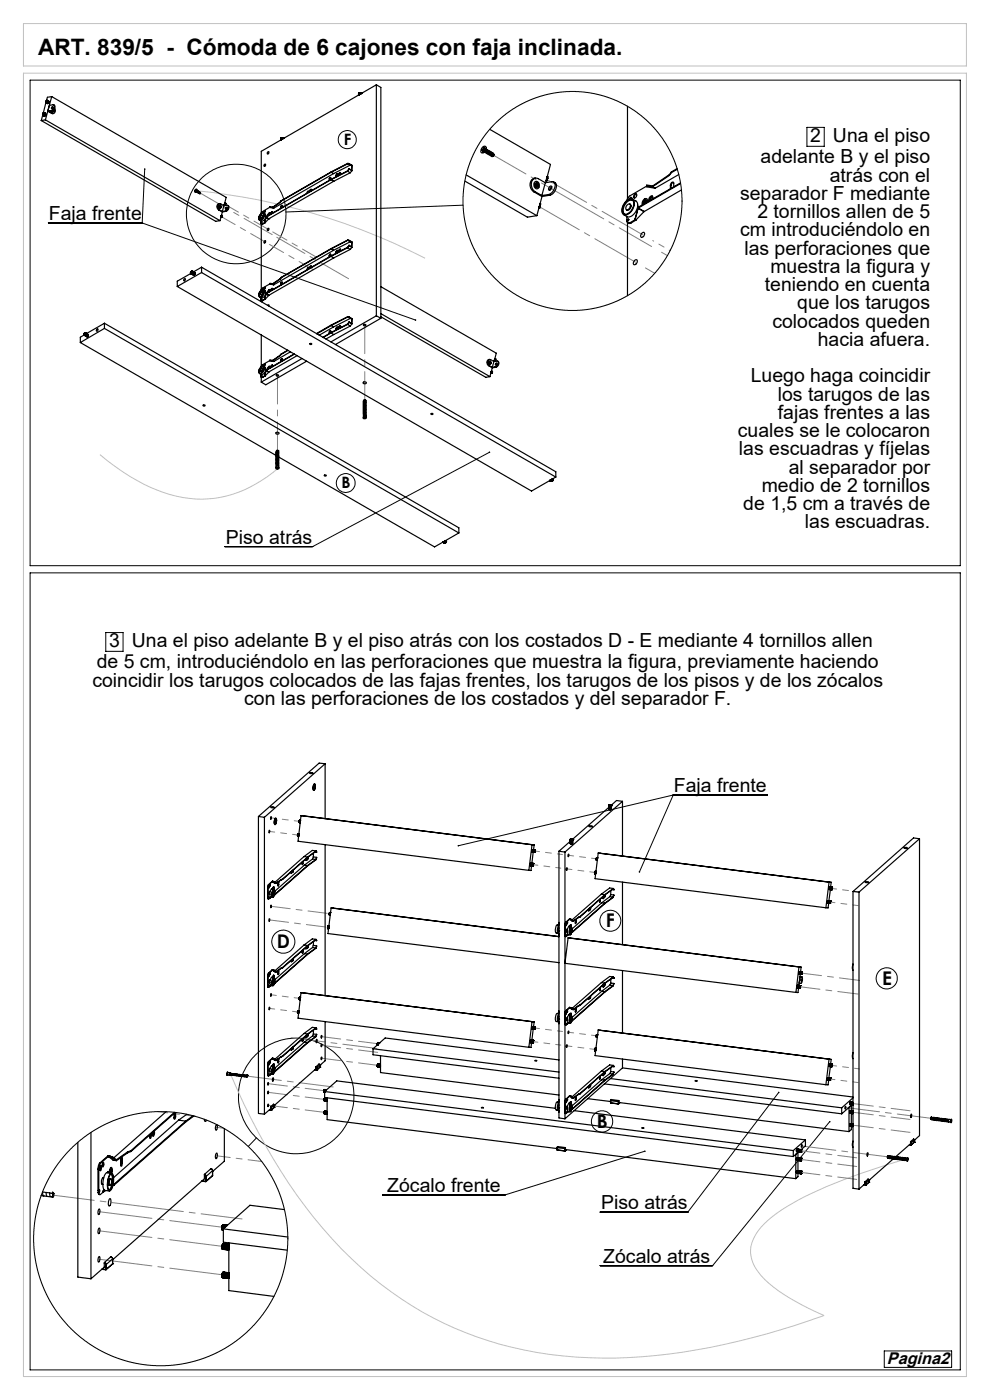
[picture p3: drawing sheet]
<svg xmlns="http://www.w3.org/2000/svg" width="210mm" height="297mm" viewBox="0 0 210 297" stroke-linecap="round" stroke-linejoin="round" font-family="sans-serif">
<defs><g id="words">
<text font-size="4.8" x="8.1" y="11.6">ART. 839/5 - Cómoda de 6 cajones con faja inclinada.</text>
<g font-size="4.1">
<text x="161.3" y="34.6">adelante B y el piso</text>
<text x="171.9" y="30.1">2</text>
<text x="176.7" y="30.1">Una el piso</text>
<text x="176" y="38.5">atrás con el</text>
<text x="10.4" y="46.6">Faja frente</text>
<text x="157" y="42.4">separador F mediante</text>
<text x="160.6" y="46.3">2 tornillos allen de 5</text>
<text x="157" y="50.1">cm introduciéndolo en</text>
<text x="157.9" y="54">las perforaciones que</text>
<text x="163.4" y="57.9">muestra la figura y</text>
<text x="162.2" y="61.8">teniendo en cuenta</text>
<text x="169.1" y="65.6">que los tarugos</text>
<text x="163.9" y="69.5">colocados queden</text>
<text x="173.5" y="73.4">hacia afuera.</text>
<text x="159.3" y="81.1">Luego haga coincidir</text>
<text x="165" y="85">los tarugos de las</text>
<text x="165" y="88.9">fajas frentes a las</text>
<text x="156.5" y="92.7">cuales se le colocaron</text>
<text x="156.8" y="96.6">las escuadras y fíjelas</text>
<text x="167.3" y="100.5">al separador por</text>
<text x="161.6" y="104.4">medio de 2 tornillos</text>
<text x="157.7" y="108.2">de 1,5 cm a través de</text>
<text x="170.7" y="112.1">las escuadras.</text>
<text x="47.9" y="115.3">Piso atrás</text>
<text x="23.2" y="137.2">3</text>
<text x="28" y="137.2">Una el piso adelante B y el piso atrás con los costados D - E mediante 4 tornillos allen</text>
<text x="20.5" y="141.8">de 5 cm, introduciéndolo en las perforaciones que muestra la figura, previamente haciendo</text>
<text x="19.6" y="145.6">coincidir los tarugos colocados de las fajas frentes, los tarugos de los pisos y de los zócalos</text>
<text x="51.8" y="149.5">con las perforaciones de los costados y del separador F.</text>
<text x="143" y="168">Faja frente</text>
<text x="82.2" y="252.9">Zócalo frente</text>
<text x="127.5" y="256.6">Piso atrás</text>
<text x="128" y="267.9">Zócalo atrás</text>
</g>
<g font-size="4">
<text x="128.5" y="196.7">F</text>
<text x="58.7" y="201.1">D</text>
<text x="187.1" y="208.9">E</text>
<text x="126.6" y="239.3">B</text>
</g>
<text font-size="3.6" x="188.1" y="289.3">Pagina2</text>
<g font-size="3.3">
<text x="72.9" y="30.7">F</text>
<text x="72.4" y="103.6">B</text>
</g>
</g></defs>
<g fill="none" stroke="#000" stroke-width=".21">
<path d="M6.4 17h197.3v103h-197.3zM30.7 35.9l-.5 11.4M171.2 27h3.6v4h-3.6zM10.3 47.3h19.9M30.2 47.3l58 20.6M98.2 43.5l-37.6 1.5M103.8 96l-37.5 20h-18.6M6.4 121.5h197.3v169.1h-197.3zM22.4 134.2h3.7v4h-3.7zM142.8 168.7h19.9M142.8 168.7l-45.6 10.7M142.8 168.7l-7.2 16.3"/>
<path d="M165.2 231.8l-19.3 25.3h-18.6M176 237.9l-24.8 30.6h-23.9M54.4 241.4l-1.7 1.8M136.8 244.2l-29.7 9.3h-25.9M187.6 286.6h14.3v3.5h-14.3z"/>
<circle cx="73.7" cy="29.6" r="1.92"/>
<circle cx="50.1" cy="45.4" r="10.6"/>
<circle cx="121.4" cy="42.6" r="23.2"/>
<circle cx="73.3" cy="102.5" r="2"/>
<circle cx="60.1" cy="199.8" r="2.46"/>
<circle cx="129.5" cy="195.3" r="2.23"/>
<circle cx="188.1" cy="207.5" r="2.24"/>
<circle cx="62.8" cy="232.5" r="12.3"/>
<circle cx="127.7" cy="237.9" r="2.27"/>
<circle cx="34.1" cy="262.8" r="27"/>
</g>
<path d="M5 15.5h200v276.5h-200zM5 5h200v9h-200zM41.7 40.5a134.3 134.3 0 0 1 48.5 14.3M21.2 96.4a37.8 37.8 0 0 0 17.6 9.1 23.6 23.6 0 0 0 19.1-5.3l1.2-1M48.8 227.7a120.4 120.4 0 0 0 23.6 37.2 74.6 74.6 0 0 0 52.7 23.1 124.6 124.6 0 0 0 40.6-5.9l9.1-3a40.7 40.7 0 0 1-13.3-8.4 6.9 6.9 0 0 1-1.1-9 20.8 20.8 0 0 1 7.9-6.5 113.5 113.5 0 0 1 23.8-9.3" fill="none" stroke="#c0c0c0" stroke-width=".21"/>
<path d="M21 257.1l26.2 3.3M21 261.1l26.2 3.3M21 267.1l26.2 3.3" fill="none" stroke="#808080" stroke-width=".21" stroke-dasharray="15.2 1.3 1.3 1.3" stroke-dashoffset="3.9"/>
<path d="M11.3 253.5l40 5.1" fill="none" stroke="#808080" stroke-width=".21" stroke-dasharray="15.2 1.3 1.3 1.3" stroke-dashoffset="6.5"/>
<path d="M33.4 235.8l8.1 1" fill="none" stroke="#808080" stroke-width=".21" stroke-dasharray="15.2 1.3 1.3 1.3" stroke-dashoffset="13.1"/>
<path d="M138.9 58l-2-1.2M140.3 53.5l1.3 .7M45.9 239.2l1.6 .2" fill="none" stroke="#808080" stroke-width=".21" stroke-dasharray="15.2 1.3 1.3 1.3"/>
<path d="M45.9 245.2l9.6 1.2" fill="none" stroke="#808080" stroke-width=".21" stroke-dasharray="15.2 1.3 1.3 1.3" stroke-dashoffset="12.3"/>
<path d="M142.2 53.2l-3.7-2.2" fill="none" stroke="#808080" stroke-width=".21" stroke-dasharray="15.2 1.3 1.3 1.3" stroke-dashoffset="15"/>
<path d="M104.7 32.9l33.5 19.4" fill="none" stroke="#808080" stroke-width=".21" stroke-dasharray="15.2 1.3 1.3 1.3" stroke-dashoffset="7.3"/>
<path d="M115.8 38l20.5 11.8M114.3 43.8l20.5 11.8" fill="none" stroke="#808080" stroke-width=".21" stroke-dasharray="15.2 1.3 1.3 1.3" stroke-dashoffset="5.3"/>
<g fill="none" stroke="#808080" stroke-width=".21" stroke-dasharray="15.2 1.3 1.3 1.3" stroke-dashoffset="14.1">
<path d="M57.1 176.4l6.1 .7M57.5 173.5l6 .8M113 183.4l6 .8M113.4 180.5l5.9 .8M120.2 184.3l6 .8M120.6 181.4l5.9 .8M176 191.4l6 .7M176.4 188.5l5.9 .7M57.1 213.9l6.1 .8M57.5 211l6 .8M113.4 218.1l5.9 .7M120.6 219l5.9 .7"/>
<path d="M113 221l6 .7M120.2 221.9l6 .7M176 228.9l6 .8M176.4 226l5.9 .8"/>
</g>
<path d="M57.1 195.2l11.9 1.5M57.5 192.3l11.9 1.5M68.2 219.9l11.9 1.5M56.9 231.7l11.9 1.5M56.9 234.5l11.9 1.5M56.9 229.9l11.9 1.5M68.2 221.8l11.9 1.5M68.2 224.5l11.9 1.5" fill="none" stroke="#808080" stroke-width=".21" stroke-dasharray="15.2 1.3 1.3 1.3" stroke-dashoffset="11.1"/>
<path d="M52.5 228.3l18.2 2.3M61.7 220.1l18.2 2.3M179.3 235l18.2 2.2M170.1 243.1l18.2 2.3" fill="none" stroke="#808080" stroke-width=".21" stroke-dasharray="15.2 1.3 1.3 1.3" stroke-dashoffset="8"/>
<path d="M169.6 209.3l12.4 1.6M170 206.4l12.3 1.6" fill="none" stroke="#808080" stroke-width=".21" stroke-dasharray="15.2 1.3 1.3 1.3" stroke-dashoffset="10.9"/>
<path d="M181.2 234.2l11.8 1.4M181.2 236l11.8 1.5M181.2 238.7l11.8 1.5M169.9 244.1l11.8 1.5M169.9 246l11.8 1.5M169.9 248.7l11.8 1.5" fill="none" stroke="#808080" stroke-width=".21" stroke-dasharray="15.2 1.3 1.3 1.3" stroke-dashoffset="11.2"/>
<path d="M46.9 45.9l9.3 5.4M47.6 43.3l9.3 5.3M66.5 57.2l-9.4-5.4M67.2 54.6l-9.3-5.4" fill="none" stroke="#808080" stroke-width=".21" stroke-dasharray="15.2 1.3 1.3 1.3" stroke-dashoffset="11.8"/>
<path d="M42.5 41l15.2 8.8M58.7 50.3l15.2 8.8" fill="none" stroke="#808080" stroke-width=".21" stroke-dasharray="15.2 1.3 1.3 1.3" stroke-dashoffset="8.3"/>
<path d="M58.9 95.6v-16M77.4 84.9v-16" fill="none" stroke="#808080" stroke-width=".21" stroke-dasharray="15.2 1.3 1.3 1.3" stroke-dashoffset="9.2"/>
<g fill="#000">
<path d="M30.6 35.8v.1a.17 .17 0 0 0 .2 .1 .17 .17 0 0 0-.1-.3v.2v-.2zM88 67.8v.1a.16 .16 0 0 0 .1 .2 .16 .16 0 0 0 .2-.2l-.1-.2zM103.7 95.8l-.1 .2 .3 .1v-.3z"/>
<path d="M136.7 244.1l-.1 .2 .3 .1v-.2h-.1l.1-.1zM175.9 237.8v.3h.2v-.2zM97.2 179.3l-.2 .1h.2l-.1 .1 .1 .1a.17 .17 0 0 0 .2-.2 .17 .17 0 0 0-.2-.1zM135.5 184.8v.3l.1-.1v.1h.1l.1-.2zM165.1 231.6v.3a.16 .16 0 0 0 .2 0 .16 .16 0 0 0 0-.3l-.1 .2 .1-.2z"/>
</g>
<g fill="none" stroke="#000" stroke-width=".25">
<path d="M76.1 19.8h.1M76.1 19.8v.3M76.1 19.8v.4M76.1 19.8h.5v.1M76.2 19.8h.1M76.2 19.7l-.1 .4M76.2 19.7h.1M76.2 19.7v.4M76.3 19.7h.1M76.3 19.7v.3M76.4 19.7l-.1 .3M76.4 19.7h.1"/>
<path d="M76.4 19.7v.3M76.5 19.8h.1M76.4 19.7l.1 .1M76.5 19.8v.1M76.6 19.8h.1M79.8 18v49M79.8 18l-24.4 14.1v13.1M79.8 18l1 .6v48.9M8.7 25.6l37.1 21.4 .9-.2M9 24.4h.1M9 24.3h.1M9 24.2h.1"/>
<path d="M9 24.2v.2M9 24.4h.2M9.1 24.4h.1M9.1 24.2h.1M9.1 24.1h.1M9.1 24.1v.1M9.1 24.4l.3 .2M9.1 24.4h-.1M9.1 24.4l-.4 1.2M9.1 24.1l.2-.1v.1l-.2 .3zM9.1 24h.1M9.2 24.4h.1"/>
<path d="M9.2 24h.2M9.2 24.4l.3 .2M9.2 24.4l.3 .2-.4-.2M9.2 24h.1M9.2 24.4l.4 .1M9.3 24h.1M9.3 24.3h.1M9.3 24h-.1M9.3 24.3l-.2 .1M9.3 24.3l.3 .1M9.3 24.3l.3 .2M9.3 24.3l.3 .2-.3-.2"/>
<path d="M9.3 24.2h.1M9.3 24l.4 .2-.3-.2M9.3 24.2v.1M9.3 24.2l.4 .2M9.3 24.2l.3 .2M9.4 24h.1M9.4 24v.1M9.4 24.1h.1M9.4 24.2h.1M9.4 24.1v.1M9.4 24.2h-.1M9.4 24.2l.3 .2"/>
<path d="M9.4 24.2l.3 .1M9.4 24.1l.3 .2M9.4 24.1l.3 .2-.3-.2M9.4 24l.3 .2M9.4 24.1l.3 .1M9.6 24.1l.1 .2M9.6 25.4l37.1 21.4M9.6 25.4l-.9 .2M9.7 24.3l-.4 .3M9.7 21.7h.1M9.7 21.6h.1M9.7 21.6l.1 .2"/>
<path d="M9.7 21.8h.1M9.7 21.8l-.5 2.2M9.8 21.8h.1M9.8 21.4h.1M9.8 21.8l.3 .2M9.8 21.8l.4 .2-.3-.2M9.9 21.8h.1M9.9 21.8l.3 .1M9.9 21.3h.1M9.9 21.3h.2M9.9 21.7v.1M9.9 21.7h.1"/>
<path d="M10 21.7h.1M10 21.3l-.1 .1M10 21.7l-.1 .1M10 21.7l.3 .2M10 21.3h.1M10 21.6h.1M10 21.6l.3 .2-.2-.2M10 21.7l.3 .1M10 21.7l.3 .2-.3-.2M10.1 21.3h.1M10.1 21.4h.1M10.1 21.6h.1"/>
<path d="M10.1 21.3v.2M10.1 21.6l.3 .2M10.1 21.6l.2 .2M10.1 21.3l.3 .3M10.1 21.3h-.1M10.1 21.5h.1M10.1 21.5v.1M10.1 21.4l.3 .3-.3-.2M10.1 21.4l.3 .2-.3-.2M10.1 23.6l.8 .5M10.3 21.5v.4h-.2M10.9 23.5a.69 .69 0 0 0 .6-.6 .69 .69 0 0 0-.3-.7l-.7 .2-.4 1.2"/>
<path d="M10.9 23.5h.1M10.9 23.5l-.8 .1M10.9 24.1h.4M11 20.5l-.9 .1-.3 .8M11 20.5l-1.4 4.9M11 20.5l37 21.4-.5 1.7M11 23.5l-.6 .1 .7 .4M11.1 24l-.2 .1M11.2 23.5v.1zM11.2 22.7l-.2 .4M11.3 23.4v.1M11.3 23.4l.1 .2-.1-.1"/>
<path d="M11.4 23.3v.3l-.3-.1M11.4 22.3a.73 .73 0 0 1 .2 .7 .73 .73 0 0 1-.6 .5M11.5 23.2a.3 .3 0 0 1-.1 .5 .3 .3 0 0 1-.4-.1M11.6 23a.61 .61 0 0 1 .1 .7 .61 .61 0 0 1-.6 .3M56.1 34.9a.17 .17 0 0 1 .2 .1 .17 .17 0 0 1-.1 .2 .17 .17 0 0 1-.2-.2zM56.8 32.2h.1a.21 .21 0 0 1 .1 .3 .21 .21 0 0 1-.3 0zM59.6 29.3h.1M59.6 29.3v.4M59.6 29.3v.1M59.7 29.3h.1M59.7 29.3v.3M59.7 29.2h.1"/>
<path d="M59.7 29.2v.4M59.8 29.2h.1M59.8 29.2h-.1M59.8 29.2v.4M59.9 29.2h.1M59.9 29.2v.3M60 29.2v.3M60 29.2v.2M60 29.2h.1M60 29.2l.1 .2M60.1 29.3h.1M60.1 29.3v.1"/>
<path d="M69.8 37.9l.3-.3 .1 .5M69.8 37.9v.4M69.8 37.9l.1 .1M69.9 38v.2M70.1 37.7l-.2 .3M70.2 38.1l-13.8 8M70.2 38.1l.6 .3M70.2 36.5l-10.5 6.1M70.2 36.5l.6 .3M70.8 36.8l-12.7 7.4M70.8 38.4l-13.8 8M71.4 37l.2 .1-.2 .3z"/>
<path d="M71.4 37.1l.1-.1-.1 .4v-.2M71.4 37.1l-.1 .2 .1-.1M71.4 37.2h.1M71.4 37.1l.1 .1M71.6 37.1v-.1l-.2 .2M71.6 37.3a.24 .24 0 0 0 .1-.3 .24 .24 0 0 0-.2-.1l-.3 .3 .1 .3M72 36.7l.1-.1 .1 .1a.22 .22 0 0 1 0 .3 .22 .22 0 0 1-.3-.1zM72.2 36.6l-.2 .2v.3M72.2 36.7l-.1 .3M72.2 36.8v.1M73.7 36.3l-3.5 1.8M73.7 36.3l.6 .4"/>
<path d="M73.8 34.7l.3 .2M73.8 34.7l-3.6 1.8M73.8 34.7l.5 .3M74 35.8v.1M74 35.8l-.3 .5-3.5 1.8-13.8 7.9M74 35.9l-.3 .4M74 35.9l.6 .3M74.1 34.7v.2M74.1 34.9l.5 .2M74.1 34.7l.6 .4-.1 1.1M74.1 34.7l-.3-.1-3.6 1.9-10.5 6.1M74.3 36.7l-3.5 1.7"/>
<path d="M74.3 35l-3.5 1.8M74.3 35l.3 .1M74.6 35.1v1l-.6-.3M74.6 36.2l-.3 .5M98.6 38.4l13.3 7.7 2-.3M98.9 37.1l15 8.7M102.3 31.7l-.1 .2h.3M102.3 31.7l.1 .1M102.3 31.3a.43 .43 0 0 1 .6-.3 .43 .43 0 0 1 .2 .6 .67 .67 0 0 1-.3 .7 .67 .67 0 0 1-.8 0l.1-.6zM102.4 31.8v.1M102.5 31.9h.1M102.5 31.6l-.2 .1"/>
<path d="M102.5 31.6l.2 .1M102.6 31.3h.2l-.1 .3M102.6 31.3l-.1 .3M102.6 31.3l.1 .1M102.7 31.6h.2v.2h-.3l-.1 .4h-.1l.1-.3M102.7 31.6l.2 .1M102.7 31.7l-.3 .1M102.7 31.6v.1M103.1 31.9l-.1 .3h-.1M103.1 31.4l-.1 .7-.4 .3M103.1 31.6a.4 .4 0 0 1 .2 .5 .4 .4 0 0 1-.4 .3v-.2M103.3 31.8a.37 .37 0 0 1 .3 .4 .37 .37 0 0 1-.4 .3l.3-.5"/>
<path d="M103.3 32h.1a.19 .19 0 0 1 0 .2 .19 .19 0 0 1-.2 .1M103.6 32a.37 .37 0 0 1 .3 .4 .37 .37 0 0 1-.4 .3l.3-.5M103.6 32.1a.21 .21 0 0 1 .1 .3 .21 .21 0 0 1-.3 .1M103.9 32.1a.37 .37 0 0 1 .3 .5 .37 .37 0 0 1-.4 .3l.2-.6M103.9 32.3a.19 .19 0 0 1 .1 .3 .19 .19 0 0 1-.3 0M103.9 27.4l12.9 7.5-1.1 3.8M104.1 32.3a.37 .37 0 0 1 .4 .4 .37 .37 0 0 1-.5 .3l.3-.5M104.2 32.4v.3l-.1 .2-.1-.1M104.4 32.5a.37 .37 0 0 1 .3 .4 .37 .37 0 0 1-.4 .3l.1-.3M104.5 32.6v.3l-.2 .1M104.7 32.8l.1 .1-.2 .2M113.4 38.7a.73 .73 0 0 1 .9 .1 .73 .73 0 0 1 0 1 .65 .65 0 0 1-.9 .1 .65 .65 0 0 1-.2-.9z"/>
<path d="M113.5 39l.3 .1M113.6 37.8a1.56 1.56 0 0 0-1.2 1.3 1.56 1.56 0 0 0 .8 1.6M113.8 39.1l-.3-.1v.2l.2 .1-.1 .4M113.8 39.1l.1-.3h.1l-.1 .4M113.8 39.2l.3 .2M113.8 39.2h.1M113.9 39.4l-.1 .4-.2-.1M113.9 38.9l-.1 .3M113.9 39.4h-.2v.3M113.9 39.2l.3 .2v.1l-.3-.1M115.7 38.8l1.4-.2a.85 .85 0 0 1 .7 .5 .85 .85 0 0 1-.2 .9l-.5 .9-.8 .4M115.7 38.8l-1.5-.9a1.18 1.18 0 0 0-1.3 .4 1.18 1.18 0 0 0-.1 1.3l.2 .6 .5 .4"/>
<path d="M115.7 38.8l-.8 2.7M115.9 38.3h.1M115.9 38.1l.1 .1M115.9 38l.1 .1M116 38.2l-.1 .1M116 38l.1 .1M116 37.9l.1 .1M116 38.2h-.1M116 37.8h.1M116 38.1v.1M116 38.1h.1M116 37.7l.1 .1"/>
<path d="M116.1 38v.1M116.1 38.1l-.1 .1M116.1 38h.1M116.1 37.8v.1M116.1 37.5h.1M116.1 37.9l-.1-.1 .1 .2M116.1 37.9v.1M116.1 37.5v.2M116.1 37.8h.1M116.1 37.7h.1M116.1 37.7l-.1-.1 .1 .2M116.6 39.6l.2-.2a.47 .47 0 0 1 .2 .6 .47 .47 0 0 1-.6 .2z"/>
<path d="M117.1 39.6l-.4 .3-.1 .5M117.4 38.6a1.01 1.01 0 0 1 .5 1.6l-.6 .8-.7 .4M133.1 22.5v19.7M138.4 39.6l-1.2-.1-3.5 2-.3 .2-.4 .8M138.4 39.6l.6 .3M142 37l-3.5 2.4-1.3-.1v.3l1.8 .3M142 37.2l-3.6 2.4M142 37v.2M142.2 39.3l.2-.5 .4-.1 .1 .9M142.2 39.3v.7M142.2 39.3l.1 .1M142.3 39.4v.5"/>
<path d="M142.4 36.5v.1M142.4 36.6l-.4 .6M142.4 36.5l-.4 .5M142.9 38.7l-.3 .2-.3 .5M143.6 35.8l-1.2 .7M143.7 35.9l-1.3 .7M144 37l-5 2.9M144.4 38.9l-9 5.2M144.4 38.8l-9 5.2M39.1 59.2l.1-.1a.21 .21 0 0 1 .1 .3 .21 .21 0 0 1-.4 0zM40.4 57.9h.1M40.4 57.9v.1"/>
<path d="M40.4 58h.1M40.4 57.8h.1M40.4 57.7h.1M40.5 58h.1M40.5 57.7h.1M40.5 58l.6 .4M40.5 58h-.1M40.5 58l-2.9 1.7v1.1M40.5 57.6h.1M40.5 57.6l.2 .1-.2 .3zM40.5 58l.7 .4M40.5 57.6v.1"/>
<path d="M40.6 58h.1M40.6 58l.6 .4M40.6 57.6h.1M40.6 58l.6 .3M40.6 58l.7 .3-.7-.3M40.7 57.9l-.1 .1M40.7 57.9h.1M40.7 57.9l.6 .4M40.7 57.5v.1M40.7 57.6h.1M40.7 57.6h-.1M40.7 57.9l.6 .3"/>
<path d="M40.7 57.6l.7 .4M40.7 57.7h.1M40.7 57.7v.1M40.7 57.8h.1M40.7 57.8v.1M40.7 57.8l.6 .4-.6-.3M40.7 57.6l.6 .3M40.8 57.7h.1M40.8 57.7l.6 .4-.7-.4M40.8 57.6l.6 .4-.7-.3M40.8 57.6l-.1 .1M41.1 58.4h.1"/>
<path d="M41.3 57.9l.1 .3-.2 .2M41.3 40.3l.3-.2a.32 .32 0 0 1 .1 .4 .32 .32 0 0 1-.4 .1zM41.4 40.4l.1 .1M41.5 40.6h.1M41.5 40.5h.1M41.5 40.5v.1M41.5 40.4h.1M41.5 40.4h-.1M41.6 40.2v.1M41.6 40.4h.1M41.6 40.2l-.1 .2M41.6 40.4h.1l-.2 .2"/>
<path d="M41.6 40.2v.2M41.6 40.4l-.1 .1M41.7 40.7h-.2M41.8 40.4l-.1 .3M41.8 40.5l-.1 .2M41.8 40.4l.1 .2-.2 .1M41.8 40.3v.1M41.9 40.5l-.1 .2M41.9 40.5l.1 .1-.2 .2 .1-.2M42 40.6l-.1 .2M42 40.5l.1 .3-.2 .1a.19 .19 0 0 1 .1-.3 .19 .19 0 0 1 .3 .2 .19 .19 0 0 1-.2 .2l.1-.3M42.1 40.7v.1"/>
<path d="M42.2 40.9v.1M42.3 40.8l-.1 .3 .2-.2-.1-.2-.1 .3M42.4 40.8l.1 .2-.2 .1 .1-.3M42.5 40.9h.1M42.5 40.9l-.1 .2M42.8 56.7v1.1M42.8 57.8l-5.2 3M42.8 56.7l-1.8 1M42.8 57.8l75.1 43.4M42.8 56.7l75.1 43.4v1.1M46.4 44.5l.8 .5M46.5 44.5l.7 .4"/>
<path d="M46.5 44.5h-.1M46.5 43.7l.1 .2M46.5 43.8h.1M46.5 43.7l.1 .1M46.5 43.2a.73 .73 0 0 0-.5 .6 .73 .73 0 0 0 .4 .7M46.6 44.1h.1M46.6 43.9v.2M46.6 43.8l.1-.2v.2M46.6 43.8l.1 .1M46.6 43.8h.1M46.7 43.9l-.1 .2M46.7 43.8l.1 .1h-.1"/>
<path d="M46.7 43.7l-.1 .1M46.8 46.1h.1M46.9 46h.1M46.9 46v.1M46.9 45.9h.1M46.9 45.8l.1 .1M47 46h-.1M47 45.9h.1M47 45.7h.1M47 45.7v.1M47 45.8h.1M47 45.9l-.1 .1"/>
<path d="M47 45.7v.2M47 45.9v.1M47.2 45l-.5 1.8M47.5 43.6l.6-.1a.69 .69 0 0 1 .3 .8 .69 .69 0 0 1-.6 .5M47.5 43.6l-.7-.4a.63 .63 0 0 0-.7 .4 .63 .63 0 0 0 .3 .8l.1 .1M47.5 43.6l-.3 1.3M47.6 43.5h.1M47.6 43.4h.1M47.6 43.3v.1M47.6 43.4v.1M47.6 43.2h.1M47.7 43.3h.1"/>
<path d="M47.7 43.3l-.1 .1M47.7 43h.1M47.7 43v.3M47.7 43.1v.1M47.7 43.1h.1M47.7 43.2h.1M47.7 43.2v.1M47.8 44.8l-.6 .1M47.8 44.8h.1M47.9 44.8l-.7 .2M48.1 44l-.2 .3M48.3 43.6a.73 .73 0 0 1 .2 .7 .73 .73 0 0 1-.6 .5"/>
<path d="M55.3 45.9l.2-.2a.25 .25 0 0 1 .1 .4 .25 .25 0 0 1-.4 0zM55.4 45.3a.45 .45 0 0 1 .6 0 .45 .45 0 0 1 0 .6 .67 .67 0 0 1-.4 .7 .67 .67 0 0 1-.7-.1l.1-.6zM55.4 46.9v.3M55.4 47.2v.1M55.4 45.4a.39 .39 0 0 1 .6 0 .39 .39 0 0 1 0 .5l-.1 .2a.55 .55 0 0 1-.4 .5 .55 .55 0 0 1-.6-.2l.1-.4zM55.4 47.5h.3M55.4 47.3h.1M55.4 47.5v14M55.5 47.2l-.1 .3h.3M55.5 47.2l-.1 .1M55.5 47.2h-.1M55.6 45.7a.33 .33 0 0 1 .1 .4 .33 .33 0 0 1-.4 .1"/>
<path d="M55.7 47.5h.1M55.8 45.2l-.1-.2-.1 .2M55.8 45.1l-.1 .1M55.9 45.3a.95 .95 0 0 0-.8 1.4M55.9 45.2a.89 .89 0 0 1 .5 .9 .89 .89 0 0 1-.6 .7l-.3 .2-.5-.3M56.1 51.1l.2-.1v.2a.22 .22 0 0 1 0 .3 .22 .22 0 0 1-.3 0zM56.1 44.7l.2 .2-.3 .2zM56.1 47.2h.1M56.1 47.2l-.4 .3M56.1 47.2l.1 .1M56.2 47.3h.1M56.2 47.3l-.5 .2"/>
<path d="M56.3 44.7l-.2 .4M56.4 46v.1M56.4 46.1h.1M56.4 46.1l.6 .3M56.4 46.1l-.3 1.1M56.8 48.5a.17 .17 0 0 1 .2 .1 .17 .17 0 0 1-.1 .2 .17 .17 0 0 1-.2-.2zM57 46.4h.1M57 46.4l-.8 .8M57 45.5l.1-.2v.3M57 45.5l-.1 .1 .2-.1M57 45.5h.1M57.1 45.4h.1z"/>
<path d="M57.1 45.6h-.1M57.2 45.6v-.3h-.1l-.1 .4M57.2 45.4l-.1 .1M57.3 45.5v-.3a.38 .38 0 0 0-.4 .1 .38 .38 0 0 0 0 .5M57.6 45.3l.2-.4-.2 .1-.1 .4M57.8 45.1v.1v-.2a.28 .28 0 0 0-.3 .1 .28 .28 0 0 0 0 .3M57.8 44h-.5l-1.8 1-.1 .3M57.8 44l.3 .2M59.4 42.9l-1.5 1.1-.6-.1v.1l.8 .2M59.4 59.1v.1M59.4 59.1l-1.5 1.1-.6-.1v.2l.8 .1M59.4 59.2l-1.6 1.1"/>
<path d="M59.4 42.9l-1.6 1.1M59.5 43.9l.3-.3 .1 .4M59.5 43.9v.3M59.5 43.9h.1M59.6 43.9v.3M59.7 58.8v.1M59.7 58.9l-.3 .3M59.7 58.8l-.3 .3M59.7 42.6l-.3 .3M59.9 59.9l-.3 .3M59.9 43.6l-.3 .3M65.4 57.1l.1-.2-.2-.1-.1 .4"/>
<path d="M65.4 40.8v-.3l-.2 .2v.3M65.4 56.8l-.2 .4M65.4 40.6l-.2 .3M66 56.7l.1-.2a.29 .29 0 0 0-.4 .1 .29 .29 0 0 0 0 .3M66 56.4l-.2 .5M66 40.5v-.4l-.3 .3v.2M66 40.2l-.2 .4M69.8 54.2l.3-.3 .1 .4M69.8 54.2v.3M69.8 54.2h.1M69.9 54.2v.3M70.1 53.9l-.2 .3"/>
<path d="M70.2 54.4l-13.8 7.9M70.2 54.4l.6 .3M70.2 52.8l-10.5 6.1M70.2 52.8l.6 .3M70.8 53.1l-12.7 7.3M70.8 54.7l-13.8 7.9M71.4 53.3h.2l-.1 .3h-.2zM71.4 53.4l.1-.2-.1 .4v-.1M71.4 53.4l-.1 .1h.1M71.4 53.5h.1M71.4 53.4h.1M71.6 53.6l.1-.4a.36 .36 0 0 0-.4 .1 .36 .36 0 0 0 0 .5"/>
<path d="M71.6 53.4h.1M71.6 53.4l-.2 .1M72.1 52.8a.22 .22 0 0 1 .1 .4 .22 .22 0 0 1-.3 0zM72.1 53.3l.1-.4-.2 .2v.2M72.2 53.1v.1M73.7 52.6l-3.5 1.8M73.7 52.6l.6 .3M73.8 51l.3 .1M73.8 51l-3.6 1.8M73.8 51l.5 .3M74 52v.1M74 52l-.3 .5-3.5 1.8-13.8 8"/>
<path d="M74 52.1l-.3 .5M74 52.1l.6 .4M74.1 51v.1M74.1 51.1l.5 .3M74.1 51l.6 .3-.1 1.2M74.1 51l-.3-.1-3.6 1.8-10.5 6.1M74.3 52.9l-3.5 1.8M74.3 51.3l-3.5 1.8M74.3 51.3l.3 .1M74.6 51.4v.9l-.6-.3M74.6 52.5l-.3 .4M113.2 40.7l1.8 1"/>
<path d="M113.5 40.6l1.4 .9M113.5 40.6l-.3 .1M114.3 44.2h.1M114.3 44l.1 .1M114.3 44.1h.1M114.4 44.1l-.1 .1M114.4 43.9l.1 .1M114.4 43.9h.1M114.4 44.1h-.1M114.4 44h.1M114.4 43.8l.1 .1M114.4 43.7l.1 .1"/>
<path d="M114.4 44v.1M114.4 43.6l.1 .1M114.5 43.9h-.1M114.5 44h-.1M114.5 43.6h.1M114.5 43.5h.1zM114.5 43.8v.2M114.5 43.8h.1M114.5 43.8h-.1h.1M114.5 43.8v.1M114.5 43.4l.1 .1M114.5 43.3l.1 .2"/>
<path d="M114.5 43.7h.1M114.5 43.3h.1M114.5 43.7h-.1h.2M114.5 43.7v.1M114.6 43.6h.1M114.6 43.5h.1M114.6 43.7h-.1M114.6 43.7l-.1 .1M114.6 43.6l-.1 .1M115 41.7l-1.1 4.1M116.3 41.3l-1.4 .2M116.3 41.3l.3 .1"/>
<path d="M116.6 41.4l-1.6 .3M132.7 42.8a.98 .98 0 0 1 1-.7 .98 .98 0 0 1 .8 .7 2.49 2.49 0 0 1-2 2.8 1.27 1.27 0 0 1-.4-1.9zM132.9 42.8a.85 .85 0 0 1 1.1-.4 .85 .85 0 0 1 .4 1.1 2 2 0 0 1-2 1.9 1.79 1.79 0 0 1 .5-2.6zM133 45.9v.8M133 46.7h.1M133 43.5l.5-.3a.7 .7 0 0 1 .1 .9 .7 .7 0 0 1-.8 .3v-.5zM133.1 46.7v.2M133.1 47.2v15.5M133.2 47.3h.6M133.2 46.5l.2 .2-.4 .3a.43 .43 0 0 0 .7 .2M133.2 46.5l-.2 .2M133.2 46.5l.2 .1-.3 .1"/>
<path d="M133.6 43.3a.73 .73 0 0 1 .1 .9 .73 .73 0 0 1-.8 .3M133.7 47.2l.1 .1M134 41.9l-.3 .3M134 42.2l-.2-.3-.3 .3M134.2 42.5a2.01 2.01 0 0 0-2 2.2l.3 .7M134.2 42.3a1.55 1.55 0 0 1 .7 2.5 1.6 1.6 0 0 1-2.6 .7M134.6 41.3l.3-.2a.47 .47 0 0 1 .1 .6 .47 .47 0 0 1-.6 .2zM134.6 55.2l.3-.1a.56 .56 0 0 1 .3 .6 .56 .56 0 0 1-.6 .5l-.3-.3zM134.7 46.6l-1 .6M134.7 46.6l.1 .1M134.7 46.6h.1M134.7 46.6l.2 .1"/>
<path d="M134.8 46.7l-1 .6M134.9 46.7h-.1M135 41.2a.67 .67 0 0 0-.5 .8M135.4 44.2l-.7 2.4M135.4 44.2l1.2 .7M135.4 44l-.7 2.6M135.4 44.1v.1M135.4 44v.1M135.4 44.1l1.3 .8M136.2 49.5l.3-.2a.59 .59 0 0 1 .2 .6 .59 .59 0 0 1-.5 .5l-.3-.2zM136.6 44.9l-1.7 1.8M136.7 44.9h-.1"/>
<path d="M136.7 42.8v-.3l.1-.1v.7M136.7 42.8l-.3 .3 .3-.1M136.7 43v.2M136.7 43h.1M136.7 42.8l.1 .1M136.8 42.9l-.2 .1M137 43l.1-.4a.41 .41 0 0 0-.5-.1 .41 .41 0 0 0-.2 .5l.2 .3M137 42.8l-.2-.1 .3-.2v.2l-.3 .2M137.3 42.9a.47 .47 0 0 0-.2-.8 .47 .47 0 0 0-.6 .4l-.3 .4 .1 .6M138.4 42.2v-.5a.61 .61 0 0 0-.7 .2 .61 .61 0 0 0 0 .7M138.4 41.6l-.4 .3-.2 .7M138.4 42l-.1 .3"/>
<path d="M138.4 41.7l-.3 .2-.1 .5M144.6 40.3l-7.9 4.6M17 72.7l41.6 23.9M17.8 71h.1M17.8 70.9h.1M17.8 70.9v.1h.2M17.8 71.1h.1M17.8 70.8h.1M17.8 71.1l.7 .4M17.8 71.1l-.8 .4v1.2M17.9 70.7h.1M17.9 71.1h.1"/>
<path d="M17.9 70.7l-.1 .1M17.9 70.7h.2M17.9 71.1l.7 .3M18 70.7h.1M18 71v.1M18 71.1h.1M18 71.1l.6 .3M18 71l.7 .4M18 71h.1M18 71l.6 .4M18 70.6h.1M18.1 70.6h.1"/>
<path d="M18.1 70.9v.1M18.1 71l.6 .4M18.1 70.7h.1M18.1 70.9h.1M18.1 70.9l-.1 .1M18.1 70.9l.6 .4M18.1 70.6l.7 .4M18.1 70.8h.1M18.1 70.6l.7 .4-.1 .3-.3 .1M18.1 70.7v.1M18.1 70.8l.6 .4M18.1 70.8l.7 .4-.7-.4"/>
<path d="M18.1 70.8l.7 .3M18.1 70.7l.7 .4M18.1 70.7l.6 .3M18.1 70.6v.1M20.5 69.9l.2-.1 .1 .1-.2 .4-.2-.1zM22.2 69.7l-5.2 3M22.2 69.7l75.1 43.4M22.2 68.6l-3.9 2.2M22.2 68.6v1.1M22.2 68.6l75.1 43.4v1.1M37.6 60.8l75.1 43.4 5.2-3M55 79.2l.4 .2"/>
<path d="M55 63l.4 .1M55.2 61.8a.45 .45 0 0 1 .7-.2 .45 .45 0 0 1 0 .7 .54 .54 0 0 1-.4 .6 .54 .54 0 0 1-.6-.3zM55.3 78a.41 .41 0 0 1 .6-.2 .41 .41 0 0 1 .1 .7l-.1 .1a.55 .55 0 0 1-.4 .5 .55 .55 0 0 1-.6-.2l.1-.6zM55.4 77.9a.44 .44 0 0 1 .6-.1 .44 .44 0 0 1 0 .6l-.1 .3a.57 .57 0 0 1-.4 .5 .57 .57 0 0 1-.6-.3v-.4zM55.4 61.6a.44 .44 0 0 1 .6-.1 .44 .44 0 0 1 0 .7 .67 .67 0 0 1-.4 .7 .67 .67 0 0 1-.7-.2v-.4zM55.4 63.1v.4M55.4 79.4v.3M55.4 79.7v.1M55.4 63.5h.1M55.4 78.3l.1-.1a.27 .27 0 0 1 .1 .4 .27 .27 0 0 1-.4 .1zM55.4 63.8h.3M55.4 63.5v.1"/>
<path d="M55.4 63.7v.3M55.4 71v6.7M55.4 79.8v.1M55.5 79.7l-.1 .2 .3 .1M55.5 63.4l-.1 .3h.3M55.5 62v-.1a.27 .27 0 0 1 .1 .4 .27 .27 0 0 1-.4 .1zM55.5 79.7h-.1M55.5 79.7l-.1 .1M55.5 63.4l-.1 .1M55.6 77.7l.1-.2 .1 .2M55.6 78.2l.2 .2a.36 .36 0 0 1-.5 .4M55.6 61.9a.33 .33 0 0 1 .1 .5 .33 .33 0 0 1-.4 .1"/>
<path d="M55.7 63.7v.1M55.8 77.6l-.1 .1M55.8 61.4l-.2 .1M55.8 61.3l-.1 .2M55.8 61.4v.1M55.9 77.8a.95 .95 0 0 0-.8 1.4M55.9 61.6a.93 .93 0 0 0-.8 1.3M55.9 77.7a.89 .89 0 0 1 .5 .9 .89 .89 0 0 1-.6 .8h-.4M55.9 61.5a.89 .89 0 0 1 .5 .8 .89 .89 0 0 1-.6 .8h-.4M56 61.1l.3-.1a.22 .22 0 0 1 0 .3 .22 .22 0 0 1-.3 0zM56.1 77.2l.2 .1a.24 .24 0 0 1 0 .2 .24 .24 0 0 1-.3 .1zM56.1 79.7h.1"/>
<path d="M56.1 63.5h.1M56.1 79.7l-.4 .3M56.1 79.7l.1 .1M56.1 63.5l-.4 .2M56.2 79.8h.1M56.2 63.5h.1M56.2 79.8l-.5 .2M56.2 63.5l-.5 .3M56.3 77.3l-.2 .3M56.3 61l-.2 .4M56.4 78.5v.1M56.4 78.6h.1"/>
<path d="M56.4 62.3h.1M56.4 62.3v.1M56.4 78.6l.6 .3M56.4 78.6l-.3 1.1M56.4 62.3l.6 .3M56.4 62.3l-.3 1.2M56.4 62.4l-.3 1.1M56.4 62.4l.6 .3M56.8 64.8l.2-.1v.2M57 78.9h.1M57 62.6v.1M57 78.9l-.8 .9"/>
<path d="M57 62.7l-.8 .8M57 61.7l.1-.2v.4M57 78l.1-.2-.1 .4M57 61.7l-.1 .2 .2-.1M57 78l-.1 .1 .2-.1M57 61.7l.1 .1M57 78h.1M57.1 61.7l.1-.1zM57.1 61.8l-.1 .1M57.2 77.9h-.2v.3M57.2 77.9v.2M57.2 61.7l-.1-.2-.1 .1v.3"/>
<path d="M57.2 61.7v.1M57.2 61.7l-.1 .1M57.2 77.9v.1M57.2 77.9l-.1 .1M57.3 61.8v-.3a.36 .36 0 0 0-.4 .1 .36 .36 0 0 0 0 .4M57.3 78v-.1a.2 .2 0 0 0-.1-.2 .2 .2 0 0 0-.3 .1v.5M57.6 77.8l.2-.3-.2 .1-.1 .3M57.6 61.6l.2-.4-.2 .1-.1 .3M57.8 77.7v-.2h-.2l-.1 .4M57.8 76.5h-.5l-1.7 .9-.2 .5M57.8 61.4v.1a.19 .19 0 0 0 0-.3 .19 .19 0 0 0-.3 .1v.3M57.8 60.3l-.5-.1-1.6 .9-.3 .5"/>
<path d="M57.8 77.6v.1M57.8 76.5l.3 .2M57.8 60.3l.3 .1M58.6 79.6l.1-.1a.24 .24 0 0 1 .2 0 .24 .24 0 0 1 .2 .2l-.4 .1zM59.4 75.3l-1.5 1.1h-.6v.1l.8 .2M59.4 75.4l-1.6 1.1M59.4 75.3v.1M59.5 76.4l.3-.3 .1 .4M59.5 60.1l.3-.3 .1 .5M59.5 60.1v.4M59.5 76.4v.3M59.5 76.4h.1"/>
<path d="M59.5 60.1l.1 .1M59.6 60.2v.2M59.6 76.4v.3M59.7 75.1v.1M59.7 75.2l-.3 .2M59.7 75.1l-.3 .2M59.9 76.1l-.3 .3M61 74.3l-1.3 .8M61.1 74.3l-1.4 .9M61.6 74.6l-3.5 2.1M62.4 75.1l-6 3.4M62.4 75.1l-6 3.5"/>
<path d="M63 75.5l-6 3.4M64.1 76.1l-8.7 5M65.1 76.6l-8.7 5-1-.5M69.8 70.4l.3-.3 .1 .5M69.8 70.4v.4M69.8 70.4l.1 .1M69.9 70.5v.2M70.1 70.2l-.2 .3M70.2 70.6l-1.7 1M70.2 70.6l.6 .4M70.2 69.1l-3 1.7M70.2 69.1l.6 .3"/>
<path d="M70.8 69.4l-3.1 1.7M70.8 71l-1.7 .9M71.4 69.6h.2l-.1 .3-.2-.1zM71.4 69.7l.1-.2-.1 .4v-.2M71.4 69.7l-.1 .1 .1-.1M71.4 69.7l.1 .1M71.4 69.7h.1M71.6 69.8l.1-.4a.37 .37 0 0 0-.4 .2 .37 .37 0 0 0 0 .4M71.6 69.6l-.2 .2M71.6 69.6v.1M72 69.2l.1-.1a.21 .21 0 0 1 .1 .3 .21 .21 0 0 1-.3 0zM72.1 69.6l.1-.5-.2 .2v.3"/>
<path d="M72.2 69.3v.1M73.7 68.8l-3.5 1.8M73.7 68.8l.6 .4M73.8 67.2l.3 .1M73.8 67.2l-3.6 1.9M73.8 67.2l.5 .4M74 68.3l-.3 .5-5.2 2.8M74 68.3v.1M74 68.4l-.3 .4M74 68.4l.6 .3M74.1 67.3l.5 .4M74.1 67.3h.1"/>
<path d="M74.1 67.3l.6 .3-.1 1.1M74.1 67.3l-.3-.1-3.6 1.8-3.1 1.8M74.3 69.2l-3.5 1.8M74.3 67.6l-3.5 1.8M74.3 67.6l.3 .1M74.6 67.7v.9l-.6-.3M74.6 68.7l-.3 .5M77.1 68.9h.1a.26 .26 0 0 1 .2-.1 .26 .26 0 0 1 .2 .2l-.1 .1a.24 .24 0 0 1-.2 .1 .24 .24 0 0 1-.2-.3zM79.8 67l-9.6 5.5M79.8 67l1 .5M80.8 66.5l23.1 13.4M80.8 60.8l24.5 14.1-.5 1.8"/>
<path d="M80.8 67.2l22.2 12.8 .9-.1M80.8 67.5l-9.6 5.6M103.6 77.6l.8 .4M103.8 77.5l.6 .4M103.8 77.5l-.2 .1M103.8 76.9h.1M103.8 76.9h.1l-.1 .2M103.8 76.8l.1 .1M103.8 76.3a.7 .7 0 0 0-.5 .6 .7 .7 0 0 0 .3 .7M103.9 76.9v-.2l.1 .2M103.9 76.9l.1 .1M103.9 76.9h.1"/>
<path d="M103.9 77l-.1 .1M103.9 77v.1M104 76.9l.1 .2-.2-.1M104 76.8l-.1 .1M104.1 79.2h.1M104.1 79.1h.1M104.2 79.1h.1M104.2 79v.1M104.2 79h.1M104.2 79.1l-.1 .1M104.2 78.9v.1M104.2 78.8h.1"/>
<path d="M104.2 78.9h.1M104.2 78.7h.1M104.3 78.9h-.1M104.3 78.9h.1M104.3 78.9l-.1 .1M104.3 78.8h-.1M104.4 78l-.5 1.9M104.8 76.7l.6-.1a.68 .68 0 0 1 .3 .7 .68 .68 0 0 1-.6 .5M104.8 76.7l-.7-.4a.65 .65 0 0 0-.7 .5 .65 .65 0 0 0 .4 .7M104.8 76.7l-.4 1.2M104.8 76.5h.1M104.8 76.4h.1"/>
<path d="M104.9 76.5h.1M104.9 76.4v.1M104.9 76.4h.1M104.9 76.5h-.1M105 76.4h.1M105 76.3v.1M105 76.3h.1M105 76.2v.1M105 76.2h.1M105 76.4h-.1M105 76.2v.2M105 76.1v.1"/>
<path d="M105.1 77.8l-.7 .1M105.1 77.8l.1 .1M105.2 77.9l-.8 .1M105.4 77.1l-.2 .3M105.6 76.6a.79 .79 0 0 1-.4 1.3M43.1 86l.3-.1 .1 .2-.2 .1zM55.7 80h.1M55.7 80h-.3v1.1M58.5 99.3l.2-.2a.29 .29 0 0 1 .3 0 .29 .29 0 0 1 .1 .3v.1a.35 .35 0 0 1-.6-.2zM58.5 91.8l.2-.1a.29 .29 0 0 1 .3 0 .29 .29 0 0 1 .1 .3l-.2 .1a.28 .28 0 0 1-.3 0 .28 .28 0 0 1-.1-.3zM58.6 99.2v-.4l.2-.1 .3 .2v.3M58.6 99.2h.5"/>
<path d="M58.7 95.6h.1M58.7 98.7h.3zM58.7 98.7l-.1-.1 .3-.1 .3 .1-.2 .1M58.8 99.2v.2M58.9 99.3v.1M58.9 99.4l-.2-.1 .1 .1M58.9 99.4h-.1M59 95.9l-.1-.2-.2 .3M59 96.2v-.2h-.2l-.1 .2M59 96.5l-.1-.2-.2 .2M59 96.8v-.2h-.2l-.1 .2M59 97.1l-.1-.2-.2 .2"/>
<path d="M59 97.4l-.1-.2-.2 .2M59 97.6v-.1h-.2l-.1 .2M59 98l-.1-.2-.2 .2M59 98.2v-.1h-.2l-.1 .2M59 98.6l-.1-.2-.2 .2M59 95.8l.2-.1a.32 .32 0 0 0-.4-.1 .32 .32 0 0 0-.2 .4M59 96.1l.2-.1a.31 .31 0 0 0-.4-.1 .31 .31 0 0 0-.2 .4M59 96.4l.2-.1a.32 .32 0 0 0-.4-.1 .32 .32 0 0 0-.2 .4M59 96.7l.2-.1a.31 .31 0 0 0-.4-.1 .31 .31 0 0 0-.2 .4M59 97l.2-.1a.32 .32 0 0 0-.5-.1 .32 .32 0 0 0-.1 .4M59 97.3l.2-.1a.32 .32 0 0 0-.4-.1 .32 .32 0 0 0-.2 .4M59 97.6l.2-.1a.31 .31 0 0 0-.4-.1 .31 .31 0 0 0-.2 .4"/>
<path d="M59 97.9l.2-.1a.32 .32 0 0 0-.4-.1 .32 .32 0 0 0-.2 .4M59 98.2l.2-.1a.31 .31 0 0 0-.4-.1 .31 .31 0 0 0-.2 .4M59 98.5l.2-.1a.32 .32 0 0 0-.5-.1 .32 .32 0 0 0-.1 .4h.1M59 95.6h-.3M59.1 96.9l33.1 19.1 5.1-2.9M77 88.6l.2-.2a.29 .29 0 0 1 .3 0 .29 .29 0 0 1 .1 .4 .33 .33 0 0 1-.4 .1 .33 .33 0 0 1-.2-.3zM77 81.1l.2-.1a.29 .29 0 0 1 .3 0 .29 .29 0 0 1 .1 .3v.1a.32 .32 0 0 1-.4 0 .32 .32 0 0 1-.2-.3zM77.1 88.5v-.3a.31 .31 0 0 1 .3-.2 .31 .31 0 0 1 .2 .2v.3M77.1 88.5h.5M77.2 85.8l.2-.2 .1 .2M77.2 85.8h.1M77.2 88v.1"/>
<path d="M77.2 88l-.1-.1 .3-.1 .3 .1-.2 .1M77.3 88.5v.2M77.5 88.7l-.1-.2-.2 .1 .1 .1M77.5 88.7h-.2M77.5 88.6v.1M77.5 85.2l-.1-.2-.2 .3M77.5 85.5v-.2h-.2l-.1 .2M77.5 86.1v-.2h-.2l-.1 .2M77.5 86.4l-.1-.2-.2 .2M77.5 86.5h-.3v.2M77.5 87v-.2h-.2l-.1 .2M77.5 87.3l-.1-.2-.2 .2"/>
<path d="M77.5 87.6v-.2h-.2l-.1 .2M77.5 87.9l-.1-.2-.2 .2M77.5 88h-.3M77.5 85.1l.1-.1a.3 .3 0 0 0-.3-.1 .3 .3 0 0 0-.2 .4M77.5 85.4l.1-.1a.29 .29 0 0 0-.3-.1 .29 .29 0 0 0-.2 .4M77.5 85.7l.1-.1a.3 .3 0 0 0-.3-.1 .3 .3 0 0 0-.2 .4M77.5 86l.1-.1a.29 .29 0 0 0-.3-.1 .29 .29 0 0 0-.2 .4M77.5 86.3l.1-.1a.3 .3 0 0 0-.4-.1 .3 .3 0 0 0-.1 .4M77.5 86.6l.1-.1a.29 .29 0 0 0-.3-.1 .29 .29 0 0 0-.2 .4M77.5 86.9l.1-.1a.29 .29 0 0 0-.3-.1 .29 .29 0 0 0-.2 .4M77.5 87.2l.1-.1a.3 .3 0 0 0-.3-.1 .3 .3 0 0 0-.2 .4M77.5 87.5l.1-.1a.29 .29 0 0 0-.3-.1 .29 .29 0 0 0-.2 .4"/>
<path d="M77.5 87.8l.1-.1a.28 .28 0 0 0-.4-.1 .28 .28 0 0 0 0 .4M77.5 84.9l-.1-.1-.2 .1M77.5 86.5v.2M68.8 100.8l.3-.1 .1 .2-.3 .1zM93.9 115l.3 .2M93.9 115l.4 .2M94 115l.3 .1M94.1 115l.3 .1M94.1 114.9l.3 .2M94.2 114.9l.2 .1M94.2 115.2h.1M94.2 114.9l.3 .1"/>
<path d="M94.3 115.2h.1M94.3 115.1h.1M94.3 114.8l.2 .1M94.3 115.1v.1M94.4 115.1h.1M94.4 115.1h-.1M94.4 115h.1M94.4 115v.1M94.5 115h.1M94.5 114.9v.1M94.5 114.7h.1M94.5 115h-.1"/>
<path d="M94.5 114.9h.1M94.5 114.8h.1M94.5 114.8v.2M94.5 114.9l-.2-.1 .2 .2M94.5 114.8h-.1l.1 .1M116.7 101.9l.3 .2M116.7 101.8l.4 .2M116.7 101.9l.3 .1M116.8 102.1h.1M116.8 102.1l-.2-.2 .3 .2M116.9 102.1h.1M116.9 101.8l.2 .1"/>
<path d="M117 102.1h.1M117 102.1l-.4-.2 .3 .2M117 102h.1M117 101.7h.1M117.1 102h.1M117.1 102l-.3-.2 .3 .2M117.1 102l-.1 .1M117.1 101.7h.1M117.1 101.9h.1M117.1 101.9l-.3-.1 .3 .2M117.1 101.9v.1M117.1 101.9l-.2-.1 .2 .1"/>
<path d="M117.1 101.8h.1M117.1 101.7v.1M117.1 101.8v.1M117.1 101.8l-.2-.1 .2 .2M117.2 101.8l-.2-.1 .2 .1M54.8 173.2l1.3 .2M54.8 173.2v63l1.3 .2M56.1 173.4v63M57.1 176.2h.1l-.1 .5zM57.4 171.2l.5-.1 .2 .2-.4 .1zM57.5 173.2l.1 .4-.2 .2zM58.3 174.3h.1"/>
<path d="M58.3 174.3h.2M58.4 173.6a.84 .84 0 0 1-.1 1.3l-.1-.7zM58.4 173.6h.1a.73 .73 0 0 1 .1 1l-.2 .3a.73 .73 0 0 1-.1-1.1zM58.4 174.2l.1-.1v.1M58.4 174.3l.1 .2M58.4 173.7v.1M58.4 174.4l.1 .1M58.4 174.2l.1-.2-.2 .3M58.4 173.6l-.1 .4zM58.4 173.8v.1M58.4 174.2l-.1 .1M58.4 173.8h.1"/>
<path d="M58.4 174.2h.1M58.5 174.3v.2M58.5 174.2v.1M63.1 177.1h.1M63.1 177.2h.1M63.1 177.3h.1M63.1 177.1v.3h.2l-.2-.1M63.1 177.1l.3 .1h-.3M63.1 177.2l.3 .1h-.3M63.1 177.3h.3M63.1 177.4h.1M63.1 177h.1"/>
<path d="M63.1 177v.3M63.1 177l.3 .1h-.3M63.1 177.1h.3M63.1 177h.3M63.1 177.4h.2h-.2M63.2 176.9h.1M63.2 177.4h.1M63.2 176.9l.2 .1-.2-.1-.1 .2M63.2 176.9h.2l-.3 .1M63.5 174.2h.1M63.5 174.3h.1M63.5 174.4h.2z"/>
<path d="M63.5 174.4v.1M63.5 174.2v.4h.2l-.2-.1M63.5 174.5h.2M63.5 174.3h.2M63.5 174.3l.2 .1h-.2M63.5 174.2h.2M63.5 174.4h.2M63.5 174.5h.1M63.5 174.1h.1M63.5 174.1v.3M63.5 174.1v.1M63.5 174.2l.2 .1-.2-.1"/>
<path d="M63.5 174.1l.2 .1M63.5 174.1h.2h-.2M63.5 174.6h.1M63.5 174v.1M63.5 174l.2 .1-.1-.1M63.6 174h.1M63.9 173l-.7 5.5 49 6.1M63.9 173l49 6.2M63.9 173l49.4 6.2M65.7 164l.6-.1 .1 .1-.6 .1zM66.6 166.4l.1-.1a.88 .88 0 0 1-.2 1.3l-.1-.5zM66.6 166.9l.1 .1"/>
<path d="M66.6 167.2h.1M66.6 166.3a.82 .82 0 0 1 .1 1.3h-.2l-.1-.3zM66.6 167l.1-.2v.4M66.6 166.5v.1M66.6 166.6h.1M66.6 167h.1M66.7 167v.2M66.7 166.6l-.1-.2v.3M66.7 166.6l-.1 .1M66.7 167h.1M69 162v11.7M69 179.2v32"/>
<path d="M69 162l-12.9 11.4M69 162l-1.3-.1-12.9 11.3M112.9 179.2l-.7 5.4M112.9 179.2h.4M113.3 179.2l-.1 1.1M120.9 178.1h.1M120.9 178.9h.6M120.9 178.1v.9M120.9 178.5l-2.3 2.1M121 178.1h.1M121 178h.1M121 178v1"/>
<path d="M121 178l.4 .1zM121 178.1v.1M121 178l-.1 .1M121 178.1v.9M121 178.2h.1M121.1 178.2h.1M121.1 178.2v.8M121.2 178.2h.1M121.2 178.2v.8M121.3 178.2h.1M121.3 178.2v.8M121.4 178.2h.1"/>
<path d="M121.4 178.1h.1M121.4 178h.1M121.4 178v.1M121.4 178.1v.1M121.4 178.1v.9M121.5 178.1h.1M121.5 178.1h-.1M121.5 178.1l-.1 .9M125 175.3l.5-.1 .2 .1-.6 .1zM129.2 170.8h.1M129.2 171.7h.5M129.2 170.8v.1"/>
<path d="M129.2 170.8v.9M129.2 171.3l-7.8 6.8M129.2 170.9h.1M129.2 170.8h.4zM129.2 170.9v.8M129.3 170.9h.1M129.3 170.9v.9M129.4 170.9h.1M129.4 170.9l-.1 .9M129.4 170.9v.1M129.4 170.9v.9M129.4 171h.1"/>
<path d="M129.5 170.9h.1M129.5 170.9l-.1 .1M129.5 170.9v.9M129.5 170.9v.1M129.6 170.9h.1M129.6 170.8h.1M129.6 170.9v.8M129.7 170.8h.1M129.7 170.8l-.1 .9M132 170l-1.2-.2-1.1 1M132 170l-12.2 10.8M132 170v11.6"/>
<path d="M191.8 179.8h.5l.2 .1-.4 .1zM195.1 177.9l-1.3-.1-12.9 11.3M195.1 177.9l-12.9 11.4M195.1 177.9v63l-1.2 1M56.8 190.5l.2 .2M56.8 188.2l.1 .1M56.8 188.2l.1 2.1M56.8 190.5h.1M56.8 190.4h.1M56.8 190.4v.1M56.9 190.5v.2l.4-.2M56.9 190.3v.1"/>
<path d="M56.9 190.3l-.1 .1M56.9 188.3v2M56.9 187.7l-.1 .5M56.9 187.7h.1M56.9 190.4v.1M57 187.7l-.1 .6M57 188.2v.1M57 188h.1M57 187.9v.3M57 188.2h.1M57.1 194.9l.1 .1-.1 .4zM57.1 188l-.1-.1v.5l.1-.2"/>
<path d="M57.1 188v.2M57.3 187.6l-.1 .5zM57.3 187.6l-.1 .4M57.3 190.5h.1M57.3 189.1l-.2 .3 .2 .3M57.4 190.2l-.1 .3M57.4 190.3l-.1 .2M57.5 192l.1 .3-.2 .2zM57.5 190.3l-.2 .2M57.7 188.6l.1-.1v.1M57.7 188.6a1.4 1.4 0 0 0-.3 1.7l.5 .1M57.7 188.5v.1"/>
<path d="M57.7 187h.1M57.7 187l-.8 .7M57.8 187h.1M57.8 187l-.8 .7M57.8 187.1l.8 .3M57.8 187.1l.4 .1M57.9 187l-.1 .1M57.9 187h.1M57.9 187l.3 .1M57.9 188.5h.1M58 188.8a.41 .41 0 0 1 .2 .6v.4a.34 .34 0 0 1-.1 .3 .34 .34 0 0 1-.3 .1l-.1-.8zM58 189.2a.32 .32 0 0 1 .1 .3 .32 .32 0 0 1-.2 .3z"/>
<path d="M58 188.5h.1M58 188.7a1.16 1.16 0 0 1 .1 1.4l-.2 .3a1.16 1.16 0 0 1 0-1.5zM58 188.4h.1M58 188.2v.2M58 188.5v.1M58 188.4l-.1 .1M58 188.7l.2 .7-.3 .8M58 189.2l-.2 .2 .1 .4M58.1 188.3l-.1-.1-.1 .4 .1-.5 .1 .6-.4-.1M58.1 188.3v.4M58.1 188.3v.1M58.1 188.4l-.1 .1"/>
<path d="M58.1 188.3l-.1 .1M58.2 187.1v.1M58.2 187.2l.4 .2M58.2 189.7h.1M58.3 189.8h.1M58.3 189.8l-.1 .1M58.3 189.7h-.1M58.3 189.7v.1M59 187.1l.1 .2M59.1 187.7l-.1 .2M59.1 187.3h.1M59.1 187.7h.1"/>
<path d="M59.1 187.3v.4M59.1 187.3v-.2l-.1 .9 .1-.3M59.6 186.6l-1 .8-.4-.3M59.6 186.6v.1M59.6 186.7l-1 .7M59.9 186.5l-.3 .1M59.9 186.5v.1M59.9 186.6l-.3 .1M61.8 184.9v.3M61.9 184.9l-.1 .4v-.3M62.1 184.6v.5M62.2 184.6l-.1 .5v-.4"/>
<path d="M64.1 182.9l.1 .5 .1-.2M64.2 183.1l-.1 .3M64.2 183.1l.1 .1M64.2 182.8v.3M64.3 182.8v.4M64.5 181.7l.8 .1M64.5 181.7l-6.2 5.5M64.6 183.5l-6.3 5.6M64.6 183.5l.6 .1M64.9 182.2v.3M65 182.1l-.1 .5v-.4M65.1 182.1h.1"/>
<path d="M65.2 182v.3l.1-.3M65.2 182.1v.2M65.2 181.9v.4M65.2 182.3h.1M65.2 183.6l-6.9 6.1M65.2 181.9l.1 .1M65.3 181.8l-5.4 4.7M65.3 181.9v.1M65.3 182.1h-.2M65.3 182v.1M65.3 181.8l-.1 .7-.1-.5M66.3 182.2l-1.7 1.3"/>
<path d="M66.3 182.2l.7 .1M66.5 181.8l-.2 .4M66.5 181.8l.7 .1M66.5 181v.8M66.5 199.7v.9M66.8 180.8h.4M66.8 199.5l.4 .1M67 182.3l-1.8 1.3M67 180.5l.2 .3M67 199.3l.2 .3M67 180.5l-1.7 1.3M67 180.5l-.7-.1-1.8 1.3"/>
<path d="M67 199.3l-1.7 1.3M67 199.3l-.7-.1-1.8 1.3M67.2 181.9l-.2 .4M67.2 181.9l-.2 .5-1.8 1.3-6.9 6.1M67.2 180.8l-.2-.2-1.7 1.3-5.4 4.7M67.2 199.6l-.2-.2-1.7 1.3-5.4 4.6M69.5 196.7h.1M69.5 196.8h.1M69.5 196.9h.1M69.5 196.6v.3M69.5 196.7v.1M69.5 196.8v.2"/>
<path d="M69.5 196.7h.2M69.5 196.7l.2 .1h-.2M69.5 196.6l.2 .1M69.5 196.8h.2M69.5 196.8l.2 .1h-.2M69.5 196.9l.2 .1M69.5 197h.1M69.5 196.6h.1M69.5 196.6v.1M69.5 196.6h.2h-.2M69.5 196.6h.2M69.5 197h.2"/>
<path d="M69.6 196.5h.1M69.6 196.5l-.1 .1M69.6 196.5h.2l-.3 .1M69.6 196.5l.2 .1M69.6 196.5h.2M69.8 193.8h.1M69.8 193.9h.1M69.8 193.7h.1M69.8 194h.1M69.8 193.7v.3M69.8 193.7v.4M69.8 194.1h.1"/>
<path d="M69.8 193.8h.3h-.3M69.8 193.8l.3 .1M69.8 193.9l.3 .1M69.8 193.8h.3M69.8 193.7l.3 .1M69.8 194h.3M69.8 194l.3 .1h-.2M69.9 193.7h.1M69.9 194.1h.1M69.9 193.7l.2 .1M69.9 193.7h.2h-.2M69.9 194.1h.2h-.2"/>
<path d="M69.9 193.6h.1M69.9 193.6l-.1 .1M69.9 193.6l.2 .1h-.2M69.9 193.6h.2l-.2 .1M70.2 192.6h.5M70.2 192.6l48.4 6.1M70.2 192.6l-.6 5.4 49 6.2M112.5 183.4h.4M112.5 183.3l.4 .1M112.5 183.5h.4M112.5 183.6h.4M112.5 183.3h.4"/>
<path d="M112.5 183.2l.4 .1M112.5 183.6l.4 .1M112.5 183.7h.4M112.5 183.2h.4M112.5 183.2h.5M112.6 183.1l.4 .1M112.6 183.1l-.1 .3v.3M112.7 183.7l-.1 1-.4-.1M112.8 180.5l.4 .1M112.8 180.6h.4M112.8 180.6l.4 .1M112.8 180.7h.4"/>
<path d="M112.9 183.6h.1M112.9 183.5v.1M112.9 183.5h.1M112.9 183.4h.1M112.9 183.4v.1M112.9 183.4h-.4l.4 .1M112.9 183.6l-.4-.1 .4 .2M112.9 180.4h.3M112.9 180.8h.3M112.9 183.7h.1M112.9 183.3h.1M112.9 183.3v.1"/>
<path d="M112.9 183.6v.1M112.9 180.3h.4M112.9 183.2v.1M112.9 183.2h.1M112.9 180.2l.4 .1M113 183.7h.1M113 183.2h.1M113 180.2l-.2 .3 .1 .3M113 183.2v.5zM113 183.6v.1M113 183.2v.1M113.1 180.8l-.3 2.4"/>
<path d="M113.2 180.7h.1M113.2 180.6v.1M113.2 180.6h.1M113.2 180.5h.1M113.2 180.5v.3M113.2 180.8l-.3-.1 .4 .1M113.2 180.8h.1M113.2 180.4h.1M113.2 180.4v.1M113.2 180.5h-.4h.4M113.2 180.4h-.3h.3M113.2 180.7v.1"/>
<path d="M113.3 180.8h.1M113.3 180.3v.1M113.3 180.3h.1M113.3 180.3h-.4l.3 .1M113.3 180.4v.4zM113.3 180.3l.1 .1M113.4 180.3h.1M118.5 197.4h.1M118.5 196.8v.6M118.5 196.3l-.3 1.1a.38 .38 0 0 0 .3 .6M118.5 196.2a.49 .49 0 0 0-.6 .6v1l.5 .2M118.5 196l.1 2.1"/>
<path d="M118.5 196h.1M118.5 198.3l.1 .1M118.5 198.3h.1M118.6 195.7l-.1 .3M118.6 198.2l-.1 .1M118.6 180.6v56.6l1.2 .1M118.6 180.6l1.2 .2M119.8 198.5l.2 .2M119.8 180.8v56.5M119.8 198.3h.1M119.8 198.5h.1M119.9 196.2v2.1"/>
<path d="M119.9 198.4h.1M119.9 198.4l-.1 .1M119.9 198.5l.1 .2 .3-.2M119.9 198.3v.1M120 198.3v.1M120 198.4l-.1 .1M120 198.3h-.1M120 195.6l-.1 .6M120 195.6l.1 .1M120.1 195.7l-.2 .5M120.1 196v.4l.1-.3M120.1 195.9v.1"/>
<path d="M120.1 196h.1M120.2 196l-.1-.1v.2M120.2 196.1l-.1 .3M120.2 196v.1M120.2 184.1l.1 .2-.1 .3zM120.3 195.6v.4M120.3 195.6v.4zM120.3 198.3v.2M120.3 198.3h.1M120.4 198.3l-.1 .2M120.4 197.1h-.1l-.1 .3 .1 .3M120.4 198.2l-.1 .1"/>
<path d="M120.5 198.3h-.1M120.5 198.3h.4M120.5 199l49.4 6.2M120.5 199l49 6.1M120.5 199l-.7 5.4 49 6.1M120.5 181.3h.2l-.2 .4zM120.6 198.3l-.3 .2M120.7 196.6l.2-.3v.3M120.7 196.6h.4v-.5l-.1 .5M120.7 196.6l.2-.1v.1M120.7 196.6a1.47 1.47 0 0 0-.2 1.7M120.8 194.9h.1"/>
<path d="M120.8 194.9l.1 .1M120.8 194.9l-.8 .7M120.8 196.5v.1M120.8 196.5h.1M120.9 196.6h.1M120.9 195h.1M120.9 195l-.8 .7M120.9 195l.7 .4M120.9 195l.3 .2M120.9 195h.3M121 196.8l.1-.1a1.01 1.01 0 0 1-.2 1.5l-.1-.5zM121 197.2h.1l-.1 .6z"/>
<path d="M121 196.6h.1M121 196.7a.76 .76 0 0 1 .2 1.2 .3 .3 0 0 1 0 .3 .3 .3 0 0 1-.4 .1v-.9zM121.1 197.2l-.2 .2 .1 .4M121.1 196.2l-.1 .4M121.1 196.6h-.1M121.1 196.7l.1 .9-.3 .6M121.2 195v.2M121.2 195.2l.4 .2M121.3 197.7h.1M121.4 197.7h-.1M121.4 197.7h.1M121.4 197.8h-.2"/>
<path d="M121.4 197.7v.1M122.1 195.1v.1M122.1 195.6v.3M122.1 195.2v.4M122.1 195.2h.1M122.1 195.6h.1M122.2 195.2l-.1-.1v.9l.1-.4M122.2 195.2v.4M122.7 194.6v.1M122.7 194.6l-1.1 .7-.4-.3M122.7 194.7l-1.1 .7M123 194.4v.2"/>
<path d="M123 194.4l-.3 .2M123 194.6l-.3 .1M124.9 192.9l-.1 .3M125 192.8l-.1 .5-.1-.4M125.2 192.6l-.1 .4M125.3 192.5l-.1 .6-.1-.4M126.1 185.1h.1M126.1 185.1v.1M126.1 185.2h.1M126.1 185.3h.1M126.1 185.1v.2M126.1 185.1h.3"/>
<path d="M126.1 185.1l.3 .1M126.1 185.2h.3M126.1 185.2l.3 .1M126.1 185.3h.3M126.2 185.3h.1M126.2 185h.1M126.2 185v.1M126.2 185.3l.1 .1-.1-.1M126.2 185.1h.2M126.2 185h.2h-.2M126.2 185l.2 .1M126.2 185.3h.2"/>
<path d="M126.2 184.9h.1M126.2 185.4h.1M126.2 184.9l-.1 .4M126.2 184.9l.2 .1h-.2M126.2 184.9h.2h-.2M126.2 184.9v.1M126.3 184.9h.1M126.4 184.9h-.2M126.5 182.2h.1M126.5 182.2v.1M126.5 182.3h.1M126.5 182.3v.1"/>
<path d="M126.5 182.4h.1M126.5 182.2h.2h-.2M126.5 182.3h.2h-.2M126.5 182.3h.2M126.5 182.4h.2h-.2M126.5 182.1h.1M126.5 182.1v.1M126.5 182.4v.1M126.5 182.2h.2M126.5 182.1l.3 .1M126.5 182.1h.3M126.5 182.4l.2 .1h-.2"/>
<path d="M126.5 182h.1M126.5 182v.1M126.5 182.5h.1M126.5 182v.4M126.5 182l.3 .1-.3-.1M126.5 182.5h.2M126.6 182h.1M126.6 182h-.1M126.6 182h.2M126.8 182.1l-.3 .1M126.9 181l49.4 6.2M126.9 181l-.7 5.4 49 6.2"/>
<path d="M126.9 181h.4M127.2 190.9v.5l.1-.3M127.2 191.1v.3M127.2 190.8v.3M127.2 191.1h.1M127.3 190.7v.4M127.6 189.7l.7 .1M127.6 189.7l-6.2 5.5M127.6 191.5l-6.2 5.6M127.6 191.5l.7 .1M127.9 190.4l.1 .2v-.2M128 190.2v.4l.1-.4"/>
<path d="M128 190.3h.1M128 190.3l-.1 .1M128 190.2v.1M128 190.4h-.1M128 190.1v.2M128.1 190.1v.1M128.1 190.3l-.1 .1M128.1 190v.2a.28 .28 0 0 1 .1 .3 .28 .28 0 0 1-.3 .1v-.4M128.3 190.2h-.1M128.3 189.9l-.1 .4M128.3 191.6l-6.9 6.1M128.3 189.8l-5.3 4.6"/>
<path d="M128.3 189.8v.6l-.1-.4M129.4 190.2l-1.8 1.3M129.4 190.2l.6 .1M129.5 189.8l-.1 .4M129.5 189.8l.7 .1M129.6 188.9l-.1 .9M129.9 188.7l.3 .1M130 190.3l-1.7 1.3M130.1 188.5l.1 .3M130.1 188.5l-1.8 1.3M130.1 188.5l-.8-.1-1.7 1.3M130.2 189.9l-.1 .5-1.8 1.3-6.9 6.1"/>
<path d="M130.2 189.9l-.2 .4M130.2 188.8l-.1-.2-1.8 1.3-5.3 4.7M132 187.1v13.3M175.5 191.4h.4M175.5 191.4l.4 .1M175.5 191.5h.4M175.5 191.3v.3M175.5 191.3h.4M175.5 191.2l.4 .1M175.5 191.2h.4M175.5 191.5l.4 .1M175.5 191.6h.4"/>
<path d="M175.6 191.1l-.1 .2M175.8 191.6l-.2 1h-.4M175.8 188.5l.4 .1M175.8 188.6h.4M175.9 191.5h.1M175.9 191.4v.1M175.9 191.4h.1M175.9 188.4v.3M175.9 188.4l.3 .1M175.9 191.6h.1M175.9 191.3v.1M175.9 191.3h.1"/>
<path d="M175.9 191.2v.1M175.9 191.2h.1M175.9 191.5v.1M175.9 191.4l-.4-.1 .4 .1M175.9 188.2l.4 .1M175.9 188.7h.3M175.9 191.1h-.4l.4 .1M175.9 188.2h.4M176 191.6h.1M176 191.1l-.1 .1M176 191.1h.1M176 188.2l-.1 .2"/>
<path d="M176 188.2l.4 .1M176 191.2v.4zM176 191.1h-.4h.4M176 191.2h.1M176 191.1l.1 .1M176 191.1v.1M176.1 188.7l-.3 2.4M176.2 188.6h.1M176.2 188.5v.1M176.2 188.5h.1M176.2 188.7l-.3-.1 .3 .1M176.2 188.7h.1"/>
<path d="M176.2 188.3v.2M176.2 188.4h.1M176.2 188.6l.1 .2-.4-.1M176.2 188.4h-.3l.3 .1M176.2 188.5h-.4l.4 .1M176.2 188.6v.1M176.2 188.7h-.3h.3M176.3 188.7h.1M176.3 188.3h-.1M176.3 188.3h.1M176.3 188.3h-.4l.3 .1M176.3 188.2h.1"/>
<path d="M176.3 188.2v.1M176.3 188.3l-.4-.1 .4 .1M176.3 187.2l-.4-.1-.7 5.5M176.3 187.2l-.1 1M176.4 188.2h.1M176.4 188.3v.4zM176.4 188.7h.1M176.4 188.7h-.1M180.9 189.1l1.3 .2M180.9 189.1v63l1.3 .2M182.2 189.3v63M183.5 187.1l.3-.1a.26 .26 0 0 1 .3 0 .26 .26 0 0 1 .1 .2z"/>
<path d="M56.8 209.3l.2 .2M56.8 207l.1 2.1M56.8 207h.1M56.8 209.3h.1M56.8 209.2h.1M56.8 209.2v.1M56.9 209.3v.2l.4-.2M56.9 209.1v.1M56.9 209.1l-.1 .1M56.9 207v2.1M56.9 206.4l-.1 .6M56.9 206.4l.1 .1"/>
<path d="M56.9 209.2v.1M57 206.5l-.1 .5M57 206.7v.1M57 206.9v.2M57 206.8v.1M57 206.8h.1M57 206.9h.1M57.1 206.8l-.1-.1v.5l.1-.3M57.1 213.7l.1 .3-.1 .2zM57.1 206.8v.1M57.3 206.4l-.1 .4zM57.3 206.4l-.1 .4"/>
<path d="M57.3 207.9l-.2 .2 .2 .4M57.4 209l-.1 .3M57.4 209.1l-.1 .2M57.5 210.8l.1 .3-.2 .2zM57.5 209.1l-.2 .2M57.7 207.4l.1-.1v.1M57.7 207.4a1.4 1.4 0 0 0-.3 1.7h.5M57.7 207.3v.1M57.7 205.7h.1M57.7 205.7l-.8 .7M57.8 205.8l-.8 .7M57.8 205.8l.8 .4"/>
<path d="M57.8 205.8l.4 .1M57.9 205.7l-.1 .1M57.9 205.7v.1M57.9 205.8h.1M57.9 205.8h-.1M57.9 205.8h.3M58 207.6v-.1a.41 .41 0 0 1 .2 .7v.1a.46 .46 0 0 1-.4 .7l-.1-.8zM58 208l.1 .3-.2 .3zM58 207.2v.1M58 207.5v-.1a1.16 1.16 0 0 1 .1 1.5l-.2 .2a1.16 1.16 0 0 1 0-1.5zM58 207.2h.1M58 207v.2"/>
<path d="M58 207.3v.1M58 207.1h.1M58 207.5l.2 .7-.3 .8M58 208l-.2 .2 .1 .4M58.1 207.1l-.1-.2-.1 .5 .1-.5 .1 .5h-.4M58.1 207.1v.3M58.1 207.1v.1M58.1 207.2l-.1 .1M58.1 207.1h-.1M58.2 205.8v.1M58.2 205.9l.4 .3M58.3 208.6h.1"/>
<path d="M58.3 208.6h-.1M58.3 208.5h-.1M58.3 208.5v.1M59 205.9l.1 .1M59.1 206.4l-.1 .3M59.1 206v.4M59.1 206h.1M59.1 206.4h.1M59.1 206v-.1l-.1 .9 .1-.4M59.6 205.4v.1M59.6 205.4l-1 .7-.4-.3M59.6 205.5l-1 .7"/>
<path d="M59.9 205.2v.1M59.9 205.2l-.3 .2M59.9 205.3l-.3 .2M61.8 203.7v.3M61.9 203.6l-.1 .5v-.4M62.1 203.4v.4M62.2 203.3l-.1 .6v-.4M63.1 214.7h.1M63.1 214.8h.1M63.1 214.7v.1M63.1 214.8v.1M63.1 214.9h.1"/>
<path d="M63.1 214.7v.2M63.1 214.7l.3 .1h-.3M63.1 214.8l.3 .1h-.3M63.1 214.9h.2M63.1 214.6v.1M63.1 214.6h.1M63.1 214.5v.4M63.1 214.6h.3M63.1 214.6l.3 .1M63.1 214.9v.1M63.1 214.5l.3 .1M63.1 214.9l.2 .1h-.2"/>
<path d="M63.2 214.5h.1M63.2 215h.1M63.2 214.5h.2h-.2l-.1 .1M63.2 214.5h.2M63.4 214.6l-.3 .1M63.5 212h.1M63.5 211.8h.1M63.5 211.8v.1M63.5 211.9h.1M63.5 211.9v.1M63.5 212l.2 .1h-.2M63.5 211.7l.2 .1"/>
<path d="M63.5 211.8h.2h-.2M63.5 211.8l.2 .1h-.2M63.5 211.9h.2h-.2M63.5 212h.2M63.5 212.1h.1M63.5 211.7v.1M63.5 211.7h.1M63.5 211.6v.4M63.5 211.6v.1M63.5 211.7l.2 .1-.2-.1M63.5 211.6l.2 .1M63.5 212.1h.2h-.2"/>
<path d="M63.5 211.6h.1M63.5 211.6l.2 .1h-.2M63.6 211.6h.1M63.6 211.6h.1h-.2M63.9 210.6l-.7 5.4 49 6.2M63.9 210.6l49.4 6.2M63.9 210.6h.4M64.1 201.7l.1 .5 .1-.3M64.2 201.9l-.1 .3M64.2 201.6v.3M64.2 201.9h.1M64.3 201.5v.4"/>
<path d="M64.5 200.5l.8 .1M64.5 200.5l-6.2 5.4M64.5 219.2l.8 .2M64.5 219.2l-6.2 5.5M64.6 202.3l-6.3 5.6M64.6 202.3l.6 .1M64.9 201v.3M64.9 219.7v.4M65 200.9l-.1 .4v-.3M65 219.7l-.1 .4v-.3M65.1 200.9h.1M65.1 219.7h.1"/>
<path d="M65.2 200.8h.1l-.1 .3zM65.2 219.5h.1l-.1 .4zM65.2 200.9h.1M65.2 219.6v.1M65.2 219.5v.3v-.1M65.2 200.7v.4M65.2 201v.1M65.2 202.4l-6.9 6.1M65.2 200.7v.1M65.2 200.9v.2M65.2 219.5v.1M65.3 200.6l-5.4 4.6"/>
<path d="M65.3 219.4l-5.4 4.6M65.3 200.6v.2M65.3 219.4v.2M65.3 200.8l-.1 .1M65.3 200.8l-.2 .1M65.3 219.6l-.1 .1M65.3 219.6l-.2 .1M65.3 200.8h.1M65.3 219.5v.1M65.3 200.6l-.1 .6-.1-.4M65.3 219.4l-.1 .6-.1-.4M66.3 201l-1.7 1.3"/>
<path d="M66.3 201l.7 .1M66.3 219.8l-1.7 1.3M66.3 219.8l.7 .1M66.5 200.6l-.2 .4M66.5 200.6l.7 .1M66.5 219.4l-.2 .4M66.5 219.4h.7M66.5 218.5v.9M66.8 218.3h.4M67 201.1l-1.8 1.3M67 219.9l-1.8 1.3M67 218l.2 .3"/>
<path d="M67 218l-1.7 1.4M67 218l-.7-.1-1.8 1.3M67.2 200.7l-.2 .5-1.8 1.3-6.9 6.1M67.2 219.4l-.2 .6-1.8 1.3-6.9 6M67.2 200.7l-.2 .4M67.2 219.4l-.2 .5M67.2 218.3l-.2-.2-1.7 1.3-5.4 4.7M68.2 219.7l.1 .2-.1 .3zM69 216.7v8.3l-1.2 1M112.8 218h.4M112.8 218.2h.4M112.8 218.2l.4 .1"/>
<path d="M112.9 217.9l.3 .1M112.9 217.9h.3M112.9 218.3h.3M112.9 218.3l.4 .1M112.9 217.8h.4M113.1 218.3l-.3 2.4M113.2 218.3h.1M113.2 218.2h.1M113.2 218.1v.1M113.2 218.1h.1M113.2 218.2l.1 .1M113.2 218.1h-.4l.4 .1"/>
<path d="M113.2 218h.1M113.2 217.9v.2M113.2 218h-.4l.4 .1M113.2 217.9h-.3l.3 .1M113.2 217.9h.1M113.3 218.3h.1M113.3 217.9h.1M113.3 218.4h.1M113.3 217.9h-.1M113.3 217.9l-.4-.1 .3 .1M113.3 218.3v.1M113.3 217.8h.1"/>
<path d="M113.3 217.9v.4zM113.3 217.8h-.4l.4 .1M113.3 216.8l-.4-.1-.7 5.5M113.3 216.8l-.1 1M113.3 217.8v.1M113.3 217.8h-.4v.5M113.4 217.9h.1M113.4 217.8l-.1 .1M118.5 216.2h.1M118.5 215.6v.6M118.5 215.1l-.3 1.1a.38 .38 0 0 0 .3 .5M118.5 215a.6 .6 0 0 0-.7 .8l.1 .9 .5 .1"/>
<path d="M118.5 214.8h.1M118.5 214.8l.1 2M118.6 214.5l-.1 .3M118.6 217v.2M119.8 217.2l.2 .2M119.8 217.1h.1M119.8 217.2h.1M119.9 217.1l.1-.1v.2M119.9 215v2.1M119.9 217.2h.1M119.9 217.2h-.1M119.9 217.2l.1 .2 .3-.2"/>
<path d="M119.9 217.1v.1M120 217.2h-.1M120 214.4l-.1 .6M120 214.4l.1 .1M120.1 214.5l-.2 .5M120.2 214.8l-.1 .4 .1-.3M120.2 214.8l-.1-.2v.3M120.2 214.9l-.1 .2M120.2 214.8v.1M120.3 214.4v.4M120.3 214.3v.5zM120.3 217.1v.1"/>
<path d="M120.3 217.1h.1M120.4 217.1l-.1 .1M120.4 215.9h-.1l-.1 .3 .1 .3M120.4 217l-.1 .1M120.5 217.1h-.1M120.5 217.1h.4M120.5 218.8l.2 .1-.2 .4zM120.6 217.1l-.3 .1M120.7 215.3l.2-.2v.3M120.7 215.3l.4 .1v-.5l-.1 .5M120.7 215.3l.1-.1 .1 .2M120.7 215.3a1.47 1.47 0 0 0-.2 1.8"/>
<path d="M120.8 213.7h.1M120.8 213.7l-.8 .7M120.8 215.2v.2M120.8 215.2v.1M120.9 215.3v.1M120.9 213.7h.1M120.9 213.7v.1M120.9 213.7l-.8 .8M120.9 213.8l.7 .4M120.9 213.8l.3 .1M120.9 213.7l.3 .1M121 215.5h.1a1.01 1.01 0 0 1-.2 1.5l-.1-.5z"/>
<path d="M121 215.4h.1M121 215.4a.76 .76 0 0 1 .2 1.2v.3a.22 .22 0 0 1-.3 .2 .22 .22 0 0 1-.1-.3v-.6zM121.1 215.9l-.2 .3 .1 .4M121.1 215.9v.5l-.1 .2-.1-.4zM121.1 214.9l-.1 .5M121.1 215.3l-.1 .1M121.1 215.5l.1 .8-.3 .7M121.2 213.8v.1M121.2 213.9l.4 .3M121.3 216.5h.1M121.3 216.4h.1M121.4 216.5h-.1"/>
<path d="M121.4 216.4v.1M121.4 216.5l-.2 .1M122.1 213.9v.1M122.1 214.4v.3M122.1 214h.1M122.1 214.4h.1M122.1 214v.4M122.2 214l-.1-.1v.8l.1-.3M122.2 214v.4M122.7 213.4l-1.1 .7-.4-.3M122.7 213.4h.1M122.7 213.4l-1.1 .8"/>
<path d="M123 213.2l-.3 .2M123 213.2v.1M123 213.3l-.3 .1M124.9 211.7l-.1 .3M125 211.6l-.1 .5-.1-.4M125.2 211.4l-.1 .4M125.3 211.3l-.1 .5-.1-.3M126.5 219.8h.1M126.5 219.7v.1M126.5 219.9h.1M126.5 219.7h.1M126.5 219.7l.2 .1"/>
<path d="M126.5 219.8v.1M126.5 219.8h.2M126.5 219.8l.2 .1-.2-.1M126.5 219.9h.2M126.5 219.9l.2 .1h-.2M126.5 220h.1M126.5 219.6v.1M126.5 219.6h.1M126.5 219.9v.1M126.5 219.7h.2M126.5 219.7h.3M126.5 219.6l.3 .1"/>
<path d="M126.5 219.6h.3M126.5 220h.2M126.5 219.5h.1M126.5 219.6v.4h.2M126.5 219.5v.2M126.6 219.5h.1M126.6 219.5h-.1M126.6 219.5h.2M126.9 218.5l49 6.2M126.9 218.5l-.7 5.4 49 6.2M126.9 218.5l49.4 6.3M127.2 209.7v.5l.1-.3"/>
<path d="M127.2 209.9v.2M127.2 209.9h.1M127.2 209.6v.3M127.3 209.5v.4M127.6 208.5l.7 .1M127.6 208.5l-6.2 5.4M127.6 210.3l-6.2 5.5M127.6 210.3l.7 .1M127.9 209.1h.1M127.9 209.1l.1 .1M127.9 209.2h.1M128 209v.3l.1-.3"/>
<path d="M128 209.1h.1M128 209.1h-.1M128 208.9v.2M128 209.1v.2v-.1M128.1 208.9v.1M128.1 209l-.1 .1M128.1 208.8l-.1 .6-.1-.4M128.3 209h-.1M128.3 208.7l-.1 .4M128.3 210.4l-6.9 6M128.3 208.6l-5.3 4.6M128.3 208.6v.5l-.1-.4"/>
<path d="M129.4 209l-1.8 1.3M129.4 209l.6 .1M129.5 208.6l-.1 .4M129.5 208.6h.7M129.6 207.7l-.1 .9M129.9 207.5h.3M130 209.1l-1.7 1.3M130.1 207.3l-1.8 1.3M130.1 207.3l.1 .2M130.1 207.3l-.8-.2-1.7 1.4M130.2 208.6l-.2 .5M130.2 208.6l-.1 .6-1.8 1.3-6.9 6"/>
<path d="M130.2 207.5l-.1-.2-1.8 1.3-5.3 4.7M132 205.9v13.2M169.1 209.2l.4 .1M169.1 209.3l.4 .1M169.1 209.3h.4M169.1 209.2h.4M169.1 209.4h.4M169.1 209.4l.4 .1M169.2 209.1l.3 .1M169.2 209.1h.4M169.2 209.1h.3M169.4 209.6l-.1 1-.5-.1"/>
<path d="M169.5 206.4l.4 .1M169.5 206.3l.4 .1M169.5 206.7h.4M169.5 205.1l.4 .1M169.5 205.1l-.7 5.4M169.5 209.5h.1M169.5 209.4h.1M169.5 209.3h.1M169.5 209.2h.1M169.5 209.5v.1M169.5 209.2v.2M169.5 209.4v.2"/>
<path d="M169.5 209.2h-.3h.3M169.5 209.4v.1M169.5 209.5h-.4l.4 .1M169.5 209.6h.1M169.5 206.2l.4 .1M169.5 209.1v.1M169.5 206.2h.4M169.5 206.2h.5M169.6 209.1h.1M169.6 209.6h.1M169.6 209.2h.1v.3zM169.6 206.1l-.1 .6"/>
<path d="M169.6 209.1l-.1 .1M169.6 209.6h-.1M169.6 209.5h.1M169.6 209.1l-.4-.1-.1 .2v.3l.4 .1M169.6 209.5v.1M169.7 209.1h.1M169.7 209.1v.1M169.7 209.1h-.2M169.7 207.2l-.2 1.4h.4l.2-.1 .1-.6-.1-.7M169.7 207.2h.4M169.8 206.7l-.3 2.4M169.8 206.5h.1"/>
<path d="M169.8 206.5h-.3h.4M169.8 206.6l-.3-.1 .4 .2M169.8 206.6h.1M169.9 206.7h.1M169.9 206.6v.1M169.9 206.6h.1M169.9 206.5h.1M169.9 206.4h.1M169.9 206.3v.4M169.9 206.4h-.4l.3 .1M169.9 206.4l-.1 .1M169.9 206.3h-.4l.4 .1"/>
<path d="M169.9 206.3h.1M169.9 206.5l-.1 .1M169.9 206.6h-.4l.4 .1M169.9 206.2h.1M169.9 206.3h.1v.4zM169.9 206.2v.1M169.9 205.2l-.1 1M170 207.7v.4zM170 206.2h.1M170 206.7h.1M180.9 204.5l-.1 .6 .1 .7M32.7 239.9v.1a.96 .96 0 0 1-.2 1l-.1-.8"/>
<path d="M35.2 235.8l-11.1 9.8M36.9 236.3l.1 1.1 .3-.6M37 236l-9.2 8.1M37.1 236.7l-.2 .6M37.1 236.7l.2 .1M37.1 236.1v.6M37.2 236l-9.4 8.3M37.3 236v.8M37.9 237.6l-13.8 12.2M37.9 237.6l1.5 .2M39.4 237.8l-15.2 13.4M39.6 236.4l-1.7 1.2"/>
<path d="M40.9 236.7l-1.5 1.1M41.1 236.7l-1.7 1.3-15.2 13.4M43.4 237.5l.1 .4 .3-.3M45.9 238.6a.73 .73 0 0 1 0 1.1 .73 .73 0 0 1 0-1.1zM47.6 239.4v6.9l-2.5 2.2M48.3 228.1h.4M48.3 227.5v.6M48.3 227.5l-.1-.1-.1 .3v.4h.2M48.3 227.5l.5 .1M48.7 227.6l.1 .1M48.7 227.6l-.1 .4v.1l.2-.1M48.8 228l.3 .1"/>
<path d="M48.8 228l.1 .2v-.2M48.8 227.7v.3M48.8 227.7h.2M49 227.9h.1M49.3 227.9h.1M49.3 227.7h-.2v.3l.3 .1M49.6 227.9h.1M49.7 227.8l-.3-.1v.2l.1 .2 .3 .1M50 228h.1M50 227.8h-.3l.1 .3 .3 .1M50.1 227.9v.3h.3M50.1 227.8l.2 .1"/>
<path d="M50.3 228h.1M50.7 228.1h.1M50.7 227.9h-.3v.2l.4 .2M51 228.1h.1M51 228l-.2-.1v.3l.4 .1M51.1 228l.1 .3 .3 .1M51.1 228h.3M51.4 228.2h.1M51.7 228h-.3l.1 .3 .3 .1M51.8 228.1v.3l.4 .1M51.8 228l.2 .1M52.4 228.1h-.3v.1l.3 .3"/>
<path d="M52.4 228.1h.1M52.4 228.1v-.1l.1 .1M52.4 228.2l.1 .3zM52.5 228.1h.1M56.8 228l.2 .2M56.8 225.8h.1M56.8 225.8l.1 2.1M56.8 228h.1M56.8 234.3l.2 .1-.2 .4zM56.8 229.7l.2 .1-.2 .4zM56.8 231.5l.2 .1-.1 .4zM56.9 228v.2l.4-.2"/>
<path d="M56.9 227.9v.1M56.9 227.9l-.1 .1M56.9 225.8v2.1M56.9 225.2l-.1 .6M56.9 225.2h.1M56.9 228h.1M57 225.2l-.1 .6M57 225.5h.1M57 225.7v.2M57 225.5v.2M57 225.5l.1 .1M57 225.7h.1"/>
<path d="M57.1 225.6l-.1-.2v.6l.1-.3M57.1 225.6v.1M57.3 225.1l-.1 .5zM57.3 225.2l-.1 .4M57.3 227.9v.1M57.3 227.9h.1M57.3 226.7l-.2 .2 .2 .4M57.4 227.8l-.1 .1M57.4 234.8l.1 .2M57.4 234.8h.1M57.4 234.8l.2 .2M57.4 227.9h-.1"/>
<path d="M57.4 234.8v.4l-1.3 1.2M57.5 235.5h.1M57.5 235.5l-.4-.1 .4 .1M57.5 235v.5M57.5 227.9l-.2 .1M57.6 235.5h-.1M57.6 235h-.1M57.6 235.5h.1M57.6 235v.5M57.7 226.1l.4 .1v-.6l-.2 .4v.2l.2-.5v.5M57.7 226.1l.1-.1v.2M57.7 226.1a1.4 1.4 0 0 0-.3 1.8h.5"/>
<path d="M57.7 226.1h.1M57.7 224.5h.1M57.7 224.5h.2M57.7 224.5l-.8 .7M57.8 224.5v.1M57.8 224.5l-.8 .7M57.8 224.6l.8 .4M57.8 224.6l.4 .1M57.9 224.5h.1M57.9 228.7l.1 .3-.1 .4zM57.9 224.5l-.1 .1M57.9 224.5l.3 .1"/>
<path d="M57.9 226h.1M58 226.3a.41 .41 0 0 1 .2 .7v.1a.46 .46 0 0 1-.4 .6l-.1-.7zM58 226.8l.1 .2-.2 .4zM58 226h.1M58 226.2a1.16 1.16 0 0 1 .1 1.5l-.2 .2a1.16 1.16 0 0 1 0-1.5zM58 225.9h.1M58 226h-.1M58 234.2l.2 .3M58 226.3l.2 .6-.3 .9M58 226.7l-.2 .3 .1 .4M58 225.7v.3M58 226v.2"/>
<path d="M58 225.9l.1 .1M58 225.7v.1M58.1 226h-.1M58.2 234.9h.1M58.2 234.5l-.2-.2-.6 .5M58.2 234.5h.1M58.2 234.9l-.6 .6M58.2 224.6v.1M58.2 234.5v.4M58.2 224.7l.4 .3M58.2 234.5l-.6 .5M58.3 227.3h.1"/>
<path d="M58.3 227.3l-.1 .1M58.3 227.2l-.1 .1M58.3 227.2v.1M59 224.7l.1 .1M59.1 225.2l-.1 .3M59.1 224.8v.4M59.1 224.8h.1M59.1 225.2h.1M59.1 224.8v-.2l-.1 .9 .1-.3M59.6 224.2h.1M59.6 224.2l-1 .7-.4-.3M59.6 224.2l-1 .8"/>
<path d="M59.9 224v.1M59.9 224l-.3 .2M59.9 224.1l-.3 .1M61.8 222.5v.3M61.9 222.4l-.1 .4v-.3M62.1 222.2v.4M62.2 222.1l-.1 .5v-.4M64.1 220.4l.1 .6 .1-.3M64.2 220.7l-.1 .2M64.2 220.4v.3M64.2 220.7h.1M64.3 220.3v.4"/>
<path d="M64.6 221.1l-6.3 5.5M64.6 221.1l.6 .1M65.2 221.2l-6.9 6M66.8 226.9l.4 .1M67 226.3l.2 .2M67 226.3h.1M67 226.3v.4l-8.8 7.8M67.1 220.5l.2 .1-.1 .6-.2-.1zM67.2 226.5h.1M67.2 227h.1M67.2 226.5v.5M67.7 225.7l.1 .3"/>
<path d="M67.7 225.7l-.7 .6M67.8 226.4l-.6 .6M67.8 226.4h.1M67.8 226h.1M67.8 226v.4M67.8 226l-.6 .5M68.2 224.3l.1 .2-.1 .3zM68.2 221.5l.1 .2-.2 .3zM68.7 236.2h.1M68.7 236h.1M68.7 236.1h.1M68.7 236.1l.1 .1"/>
<path d="M68.7 233.3h.1M68.7 233.2h.1M68.7 233.3v.1M68.7 233.4h.1M68.7 231.5h.1M68.7 231.4h.1M68.7 231.6h.1M68.7 231.4v.2M68.7 233.4v.1M68.7 236v.1M68.7 231.4h.3M68.7 236l.7 .1"/>
<path d="M68.7 235.9l.1 .1M68.7 235.9l.7 .1h-.6M68.7 236l.7 .2-.7-.1M68.7 236.1h.7M68.7 236.1l.7 .2-.6-.1M68.7 236.2l.7 .1-.6-.1M68.7 233.2l.7 .1h-.7M68.7 233.3l.7 .1M68.7 233.3l.7 .1h-.7M68.7 233.4l.7 .1M68.7 231.5h.2M68.7 231.5l.2 .1"/>
<path d="M68.7 231.6h.2M68.8 236.2h.1M68.8 233.5h.1M68.8 231.6h.1M68.8 236h-.1M68.8 235.9h.1M68.8 235.9h-.1M68.8 235.8h.1M68.8 236.3h.1M68.8 233.1h.1M68.8 233.2h.1M68.8 231.3h.1"/>
<path d="M68.8 231.3v.1M68.8 231.7h.1M68.8 235.9l.6 .1M68.8 231.2v.1M68.8 231.6v.1M68.8 233.1v.1M68.8 233.5l.6 .1-.6-.1M68.8 236.2v.1M68.8 235.8l.6 .1h-.6M68.8 236.2h-.1M68.8 233.2l.6 .1M68.8 233.2h-.1"/>
<path d="M68.8 233.1l.6 .1M68.8 233.4l.6 .1M68.8 233.4l-.1 .1M68.8 233.5h.6M68.8 233.5l.6 .1M68.8 231.3l.3 .1-.3-.1M68.8 231.3h.3M68.8 231.2l.3 .1M68.8 233h.1M68.8 231.2h.1M68.8 235.8l-.1 .4M68.8 233v.1"/>
<path d="M68.8 233l-.1 .4M68.8 231.2l-.1 .4M68.8 235.8v.1M68.8 235.8l.6 .1-.6-.1M68.8 236.3l.6 .1M68.8 233l.6 .1M68.8 231.2h.4h-.4M68.8 235.8h.6M68.8 231.1v.1M68.9 235.7h.1M68.9 231.1h.1M68.9 233h.5h-.6"/>
<path d="M68.9 235.7l.5 .1h-.6M68.9 231.6v1.2l99.4 12.6M68.9 231.1l.4 .1h-.5M68.9 231.6l99.4 12.5M68.9 231.6l2.5-2.3 46.4 5.8M69.4 232.9v4.6l48.8 6.2M79.1 222.5l2.6-2.3 36.9 4.7M79.1 222.5l39.5 4.9M79.1 222.5v1.3l39.5 4.9M80 226h.1M80 226.1h.1M80 225.9v.1"/>
<path d="M80 226.1v.1M80 226.2h.1M80 221.4h.1M80 221.5h.1M80 221.6h.1M80 221.4v.2M80 226v.1M80 226l.7 .1M80 226l.7 .1h-.7M80 226.1l.7 .1M80 225.9h.1M80 226.1l.7 .1h-.7"/>
<path d="M80 226.2l.7 .1-.6-.1M80 221.4h.3M80 221.4l.3 .1M80 221.5h.3M80 221.4h.4M80 221.5h.2M80.1 221.6h.1M80.1 225.9h.1M80.1 225.8v.1M80.1 226.3h.1M80.1 225.8l-.1 .4M80.1 221.3h.1"/>
<path d="M80.1 221.3v.1M80.1 221.2l-.1 .4M80.1 225.8h.1M80.1 221.2h.1M80.1 225.9l.6 .1-.7-.1M80.1 225.9l.6 .1M80.1 225.8l.6 .1-.6-.1M80.1 226.2l.6 .1M80.1 226.3l.6 .1M80.1 221.3l.3 .1M80.1 221.3h.4M80.1 221.2l.4 .1"/>
<path d="M80.1 221.2h.5M80.2 221.2h.1M80.2 221.2l-.1 .1M80.2 225.7l-.1 .1M80.2 225.7l.5 .1-.5-.1M80.2 225.7h.1M80.2 221.5l-.2 .1M80.7 224v3.5l37.9 4.8M102.1 235h.5zM112.5 221h.4M112.5 220.9h.4M112.5 220.9l.4 .1"/>
<path d="M112.5 221l.4 .1M112.5 221.1l.4 .1M112.5 220.8l.4 .1M112.5 220.8h.4M112.6 220.7h.4M112.6 220.7l-.1 .5 .4 .1M112.7 221.2l-.1 1h-.4M112.9 221.2h.1M112.9 221.1h.1M112.9 221h.1M112.9 220.9v.1M112.9 220.9h.1"/>
<path d="M112.9 221v.2M112.9 220.8h.1M112.9 220.8v.1M112.9 221.2v.1M112.9 221.2l-.4-.1 .4 .1M112.9 220.8l-.4-.1 .4 .1M113 221.2h.1M113 220.7h.1M113 220.7v.1M113 220.7l-.1 .1M113 220.8v.4zM113 220.8h.1"/>
<path d="M113.4 225h.5zM118.5 235h.1M118.5 234.4v.6M118.5 233.9l-.3 1a.38 .38 0 0 0 .3 .6M118.5 233.8a.56 .56 0 0 0-.6 .2 .56 .56 0 0 0-.1 .6l.1 .8 .5 .1M118.5 233.6l.1 2.1M118.5 233.6h.1M118.6 233.2l-.1 .4M118.6 235.8v.2M119.8 236l.2 .3M119.8 235.8h.1M119.8 236h.1"/>
<path d="M119.9 235.8h.1v.2M119.9 233.8v2M119.9 235.9l.1 .1M119.9 235.9l-.1 .1M119.9 236l.2 .3 .2-.3M119.9 235.8v.1M120 236h-.1M120 233.2l-.1 .6M120 233.2h.1M120.1 233.2l-.2 .6M120.1 233.5v.4l.1-.2M120.1 233.7v.2"/>
<path d="M120.1 233.5h.1M120.1 233.7h.1M120.2 233.5l-.1-.1v.2M120.2 233.5v.2M120.3 221.6l-.1 .6-.1-.4zM120.3 233.1v.4M120.3 233.1v.5zM120.3 235.9v.1M120.3 235.9h.1M120.4 235.9l-.1 .1M120.4 234.6h-.1l-.1 .4 .1 .3M120.4 235.8l-.1 .1"/>
<path d="M120.5 235.8l-.1 .1M120.5 235.8l.4 .1M120.6 235.8l-.3 .2M120.7 234.1l.2-.2v.2M120.7 234.1h.4v-.4l-.1 .4M120.7 234.1h.2M120.7 234.1a1.47 1.47 0 0 0-.2 1.7M120.8 232.5h.1M120.8 232.5l-.8 .7M120.8 234v.1M120.9 232.5h.1M120.9 232.5v.1"/>
<path d="M120.9 232.5l-.8 .7M120.9 232.6l.4 .3 .3 .1M120.9 232.6l.3 .1M120.9 232.5l.3 .1M121 234.3a.46 .46 0 0 1 .4 .3 .46 .46 0 0 1-.1 .5 .43 .43 0 0 1-.4 .6l-.1-.4zM121 234.1h.1M121 234.2a.76 .76 0 0 1 .2 1.2v.3a.22 .22 0 0 1-.3 .2 .22 .22 0 0 1-.1-.3v-.7zM121.1 234.7l-.2 .2 .1 .4M121.1 234.7v.4l-.1 .2-.1-.3zM121.1 233.7l-.1 .4M121.1 234.1h-.1M121.1 234.3l.1 .8-.3 .7"/>
<path d="M121.2 232.6v.1M121.2 232.7l.4 .3M121.3 235.2h.1M121.4 235.2h.1M121.4 235.2l-.1 .1M121.4 235.3l-.2 .1M121.4 235.2v.1M121.8 235.6l49.1 6.2M122.1 232.7v.1M122.1 233.2v.3M122.1 232.8v.4M122.1 232.8h.1"/>
<path d="M122.1 233.2h.1M122.2 232.8l-.1-.2v.9l.1-.3M122.2 232.8v.4M122.7 232.1v.1M122.7 232.1l-1.1 .8-.4-.3M122.7 232.2l-1.1 .8M123 232v.1M123 232l-.3 .1M123 232.1l-.3 .1M124.7 233.1l4.8 .6M124.9 230.4l-.1 .4M125 230.4l-.1 .4-.1-.3"/>
<path d="M125.2 230.1l-.1 .5M125.3 230.1l-.1 .5-.1-.4M126.1 222.7h.1M126.1 222.8h.1M126.1 222.6h.1M126.1 222.6l.3 .1-.2-.1M126.1 222.7h.3h-.3M126.1 222.6v.2M126.1 222.7l.3 .1M126.1 222.8h.3h-.3M126.2 222.6h.1M126.2 222.5v.1"/>
<path d="M126.2 222.5h.1M126.2 222.8h.1M126.2 222.8l.1 .1M126.2 222.6h.2h-.2M126.2 222.6h.2M126.2 222.5l.2 .1h-.2M126.2 222.9h.1M126.2 222.5l-.1 .3M126.2 222.5h.2h-.2M126.2 222.4l.2 .1h-.2M126.2 222.9l.1 .1M126.2 222.4h.1"/>
<path d="M126.2 222.4v.1M126.3 222.4h.1M126.4 222.4h-.2M126.5 220l.2 .1M127.2 228.4v.5l.1-.2M127.2 228.7v.2M127.2 228.7h.1M127.2 228.3v.4M127.3 228.3v.4M127.6 227.2l.7 .1M127.6 227.2l-6.2 5.5M127.6 229.1l-6.2 5.5"/>
<path d="M127.6 229.1h.7M127.9 227.9l.1 .2-.1-.2M128 227.7v.4l.1-.3M128 227.8h.1M128 227.7l-.1 .2M128 227.7v.1M128.1 227.6v.2M128.1 227.7l-.2 .2M128.1 227.7l-.1 .1M128.1 227.6l-.1 .6-.1-.4M128.2 229.9l50.3 6.4M128.3 227.7l-.1 .1"/>
<path d="M128.3 227.4l-.1 .5M128.3 229.1l-6.9 6.1M128.3 227.3l-5.3 4.7M128.3 227.4v.5l-.1-.4M129.4 227.7l.6 .2M129.4 227.7l-1.8 1.4M129.5 228.8l49 6.2M129.5 234h.1M129.5 233.5h.1M129.5 233.5v.5M129.5 234l1.7 .2M129.5 227.3l-.1 .4"/>
<path d="M129.5 227.3l.7 .1M129.5 233.5l1.7 .2M129.6 226.5l-.1 .8M129.6 233.3l-.1 .2M129.6 233.3l1.6 .2M129.9 226.3h.3M130 227.9l-1.7 1.2M130.1 226l.1 .3M130.1 226l-1.8 1.3M130.1 226l-.8-.1-1.7 1.3M130.2 227.4l-.1 .5-1.8 1.3-6.9 6.1M130.2 227.4l-.2 .5"/>
<path d="M130.2 226.3l-.1-.2-1.8 1.3-5.3 4.7M131.2 234.2h.1M131.2 233.7v.5M131.2 233.7h.1M131.2 233.5v.2M131.2 233.5h.1M131.3 233.5l-.1 .2M131.3 233.5v.4l48.8 6.2M131.5 233.9l-.3 .3M132 226.6l48.9 6.1M132 224.7v1.9M132 226.6l-12.2 10.7"/>
<path d="M136.1 239.3h.5zM147.4 229.3h.5zM175.5 228.9h.4M175.5 228.9l.4 .1M175.5 229h.4M175.5 229l.4 .1M175.5 228.8v.3h.5M175.5 228.8l.4 .1M175.5 228.8h.4M175.5 229.1l.4 .1M175.5 228.7h.4M175.5 228.6l.4 .1"/>
<path d="M175.6 228.6l-.1 .2M175.8 229.2l-.2 .9h-.4M175.8 226l.4 .1M175.8 226h.4M175.8 226.1h.4M175.8 226.1l.4 .1M175.9 229h.1M175.9 228.9v.1M175.9 228.9h.1M175.9 226v.2l.3 .1M175.9 226h.3M175.9 225.9l.3 .1"/>
<path d="M175.9 226.2h.3M175.9 226.2l.3 .1M175.9 229v.1M175.9 229.1h-.4h.4M175.9 229.1h.1M175.9 224.7l-.7 5.4M175.9 224.7l.4 .1M175.9 229.1v.1M175.9 228.8v.1M175.9 228.8h.1M175.9 225.8h.4M175.9 225.7l.4 .1"/>
<path d="M175.9 228.8l-.4-.1 .4 .1M175.9 228.7v.1M175.9 228.7h.1M176 229.2h.1M176 228.7h.1M176 225.7l-.1 .3M176 225.7h.4M176 228.6v.1M176 228.7l-.4-.1 .4 .1M176 228.7v.4zM176 229.1h.1M176 229.1v.1"/>
<path d="M176 229.1l-.1 .1M176.1 226.3l-.3 2.3M176.2 226.2h.1M176.2 226.1h.1M176.2 226.1v.1M176.2 226h.1M176.2 225.9h.1M176.2 226.3h.1M176.2 226.2v.1M176.2 226v.1M176.3 226.3h.1M176.3 225.8h.1"/>
<path d="M176.3 225.8l-.1 .2M176.3 225.9h-.4l.3 .1M176.3 226.2h.1M176.3 224.8l-.1 .9M176.4 225.8h.1M176.4 225.8l-.1 .4zM176.4 226.2h.1M176.4 226.2l-.1 .1M176.4 225.7v.1M178.5 235v1.3M179.3 234.7l.1 .3-.2 .2zM180.3 238.7v.2"/>
<path d="M180.3 236v.2M180.3 238.7l.6 .1M180.3 238.6l.6 .1M180.3 238.7l.6 .2M180.3 238.8l.6 .1M180.3 238.9h.6h-.6M180.3 234l.6 .2M180.3 234l.6 .1M180.3 234.1l.6 .1M180.3 234h.6M180.3 234.3l.6 .1M180.3 235.9l.6 .1"/>
<path d="M180.3 235.8l.6 .1M180.3 236l.6 .1-.6-.1M180.3 236.1l.6 .1-.6-.1M180.3 238.4l.6 .2-.6-.1 .6 .2M180.3 238.9l.6 .1-.6-.1M180.3 235.8h.6M180.3 235.7l.6 .1-.6-.1M180.3 236.1l.6 .2-.6-.1M180.3 233.8l.6 .1-.5-.1-.1 .5M180.3 233.9l.6 .1-.6-.1M180.3 238.4l.6 .1M180.3 235.7h.6"/>
<path d="M180.4 235.7l-.1 .3M180.4 235.6l.5 .1M180.6 235.7v-1.2l-.5 .4v5.2M180.6 239v.6l-.5 .5M180.6 236.2v2.2M180.7 234.4l-2.2 1.9M180.9 223.3l-.1 .6 .1 .7M180.9 238.4h-.5l-.1 .3M180.9 234.3l-.6-.1 .6 .1M180.9 232.9l-2.4 2.1M193.3 236.4a.41 .41 0 0 1-.1 .7zM197.5 237v.2z"/>
<path d="M197.5 237.1l.1 .4M197.6 237.1l.1 .3 .2 .1M197.6 237.1v-.1v.6l.2-.1M197.6 237.1h.3M197.9 237.1h.1M197.9 237.1l.1 .4h.2M197.9 237.1v-.1a.33 .33 0 0 0-.1 .4 .33 .33 0 0 0 .4 .2v-.1M197.9 237.1l.3 .1M198.2 237.2h.1M198.3 237.2v-.2a.33 .33 0 0 0-.1 .4 .33 .33 0 0 0 .3 .2M198.3 237.2v.3l.3 .1M198.3 237.2h.2"/>
<path d="M198.5 237.2h.1M198.6 237.2l.1 .4h.2M198.9 237.2h.1M198.9 237.2l-.3-.1-.1 .1 .1 .5 .3-.1M199 237.3v.3l.2 .1M199 237.3v-.2a.32 .32 0 0 0-.1 .4 .32 .32 0 0 0 .3 .2M199 237.3h.2M199.2 237.3h.1M199.3 237.3v-.1a.33 .33 0 0 0-.1 .3 .33 .33 0 0 0 .3 .2M199.6 237.3h.1M199.6 237.3h-.3v.3l.3 .1M199.6 237.3l.1 .4h.3"/>
<path d="M199.6 237.3v-.1a.33 .33 0 0 0-.1 .4 .33 .33 0 0 0 .3 .2v-.1M199.6 237.3l.3 .1M199.9 237.4h.1M200 237.4v.3l.3 .1M200 237.4v-.1v.5l.1 .1 .1-.1M200 237.4h.2M200.2 237.4h.1M200.3 237.4v-.1v.5h.3M200.3 237.5l.1 .3h.2M200.3 237.4l.3 .1M200.6 237.5h.1M200.7 237.5l.1 .3"/>
<path d="M200.7 237.5v-.2a.32 .32 0 0 0-.1 .4 .32 .32 0 0 0 .3 .2M200.7 237.5h.2M200.8 237.9h.1M200.9 237.5h.1M201 237.5l.1 .4M201 237.5v-.1a.32 .32 0 0 0-.1 .3 .32 .32 0 0 0 .3 .2M201 237.5l.2 .1M201.1 237.9l.1 .1M201.1 237.9h.1M201.2 237.6l-.1 .3M201.3 237.5l-.1 .5 .4 .1M201.3 237.5h.4"/>
<path d="M201.3 237.5l-.1 .1M201.6 238.1h.1M201.7 237.5h.2l-.1 .7-.2-.2zM201.7 237.8v.1l.1-.1M201.7 237.8h.1M201.8 237.7h.1M201.8 237.5l-.2 .1v.5M201.8 237.7v.1M201.8 237.7l-.1 .1M8.7 253.6l.4 .1M9 252.9l.2 .7 .7 .2M9 252.9h.6"/>
<path d="M10.4 253h-.6v.5l.3 .3 .5 .1M11.1 253.1h-.6v.2l.2 .5 .5 .2M11.1 253.1h.1M11.1 253.1l.1-.2 .1 .3M11.1 253.1l.2 .1M11.2 253.3l.1-.1a.45 .45 0 0 1-.1 .7zM11.3 253.2h.1M11.3 253.1v.1M16.5 242.4v28.5l2.8 .4M19.3 240.2v31.1M20.8 252.9l.1 .5h.3M20.8 248h.2"/>
<path d="M20.8 248v4.6h.2M20.8 252.9h.2M20.9 252.8h.2M20.9 252.8l-.1 .1M21 252.6l.2-.2-.1 .4M21 248v4.6M21 252.9a.3 .3 0 0 0 0 .4 .3 .3 0 0 0 .3 .1l.5-.5M21 252.6l-.1 .2M21 256.5a.73 .73 0 0 1 0 1.1 .73 .73 0 0 1 0-1.1zM21.1 252.8l-.1 .1M21.1 246.8l-.3 1.2M21.1 246.8h.2"/>
<path d="M21.3 246.8l-.3 1.2M21.3 247.3v.2M21.3 247.8l-.1 .4M21.3 247.5h.2M21.3 247.8l.2 .1M21.3 247.5v.3M21.5 247.5l-.2-.3-.1 .5 .1 .7 .2-.5M21.5 247.5v.4M21.8 246.7l-.1 .8M21.9 246.6a.65 .65 0 0 1-.1 1l-.1-.6zM21.9 252.7l-.1 .2M21.9 252.7h.1"/>
<path d="M22 252.7l-.2 .2M22 249.9a.7 .7 0 0 0-.5 1l.1 .3 .2 .1M22 252.4l-.1 .3M22.2 252.5l-.2 .2M22.4 252.6l-.6 .3M22.8 248.8l.2-.3 .1 .3M22.8 248.6l.1 .2M22.9 245.2h.2M22.9 245.2l-1.8 1.6M23.1 245.2l-1.8 1.6M23.1 245.4l.9 .7 .7 .1M23.1 245.4l.8 .3"/>
<path d="M23.1 245.2v.2M23.1 245.2h.1M23.2 245.2h.1M23.2 254.3h.1a1.11 1.11 0 0 1-.2 1.5l-.1-.4zM23.2 245.2l-.1 .2M23.2 245.2l.7 .2M23.2 248.8a.93 .93 0 0 1 .5-1.1l.1 .4-.1 .8-1-.1a3.2 3.2 0 0 0-.8 3.3l.3 .5 1 .1M23.3 248.8a.89 .89 0 0 1 .3-.9l.1 .3-.1 .7M23.4 249.2l.2-.1a2.51 2.51 0 0 1 .1 2.8l-.5 .5a1.68 1.68 0 0 1-.3-1.8zM23.4 248.5l.1 .1M23.4 249l.3-.1a3.5 3.5 0 0 1-.4 3.8h-.1a3 3 0 0 1-.1-3.1zM23.4 250.1a.7 .7 0 0 1 .2 1.1l-.2 .3a.89 .89 0 0 1 0-1.4z"/>
<path d="M23.5 248.6v.3M23.5 250.1l-.2-.1a1.28 1.28 0 0 0-.2 1.5h.3M23.6 249.1a3.2 3.2 0 0 1-.5 3.3M23.6 248.3v-.4l-.2 .6M23.6 248.5v.4M23.6 248.5h-.2v.2l.1-.1M23.6 248.3l.1-.1v.2M23.6 248.3l.1 .1M23.7 248.4l-.1 .1M23.9 245.4v.3M23.9 245.7l.8 .5M24 251.2h.1"/>
<path d="M24 251.1l.2 .1M24.1 251.2l-.1 .1M24.2 251.2h-.1M24.2 251.4l-.3 .2M24.2 251.2v.2M25.8 245.6v.2M25.8 246.7l-.2 .6M25.8 245.8h.2M25.8 246.7l.2 .1M25.8 245.8v.9M26 245.8l-.1-.3-.3 .4 .1 1.5 .3-.6M26 245.8v1"/>
<path d="M27.1 244.4l-2.4 1.6-.8-.6M27.1 244.4v.2M27.1 244.6l-2.4 1.6M27.8 244.1l-.7 .3M27.8 244.1v.2M27.8 244.3l-.7 .3M31.9 240.7l-.1 .7M32 240.6a.71 .71 0 0 1-.2 .9v-.8M32.6 240.1l-.2 .9M42.8 250.6l.8 .1M42.9 250.5l.7 .1M43.4 249.2l.2 .4"/>
<path d="M43.4 249.2v.9l-19.5 17.2M43.4 249.1v.1M43.4 249.1l.3 .5M43.6 249.6h.1M43.6 250.6v.1M43.6 249.6v1M43.7 250.6l-.1 .1M43.7 250.6h-.1M43.7 250.6h.1M43.7 249.6v1M44.7 247.9l.3 .2 .1 .3M44.7 247.9l.4 .5"/>
<path d="M44.7 247.9l-1.3 1.2M45 249.4l-1.3 1.2M45.1 249.4h-.1M45.1 248.4h.1M45.1 248.4v1M45.1 248.4l-1.4 1.2M45.1 249.4l-1.4 1.2M45.9 244.6a.73 .73 0 0 1 0 1.2 .73 .73 0 0 1 0-1.2zM47.2 260h.1M47.2 260l.8 .1M47.2 260l-.2 .3 .1 .5M47.2 260l.9 .1"/>
<path d="M47.2 259.9h.1M47.2 259.9l.9 .1h-.9M47.2 259.9l1 .1M47.3 259.9h.9M47.3 259.8h.1M47.3 259.8l1 .1M60.3 256.6l-7.3-.9-5.6 5M118.2 243.9v.1M118.2 243.5h.1M118.2 243.9h.1M118.2 243.4v.5M118.2 244l1.6 .2"/>
<path d="M118.2 243.5l1.6 .2M118.2 243.9l1.6 .3M118.3 243.2l-.1 .2M118.3 243.2l-.1 .3M118.3 243.2l1.6 .2M119.8 243.7h.1M119.8 244.2h.1M119.8 243.7v.5M119.9 244.2h-.1M119.9 244.2l.3-.3-.3 .3M119.9 243.4l-.1 .3M119.9 243.4v.1"/>
<path d="M119.9 243.7v.5M119.9 243.5v.2M119.9 243.5v.4l48.9 6.1M168.3 244.1v1.3M168.9 248.7l.1 .2M168.9 244l.9 .1M168.9 244l.9 .2M168.9 243.9l.9 .2M168.9 243.9l.9 .1M168.9 244.2l.9 .1M168.9 244.3l.9 .1M168.9 245.8l.9 .2"/>
<path d="M168.9 245.8l.9 .1M168.9 246l.9 .1M168.9 246l.9 .2M168.9 246.1h.9M168.9 246.1l.9 .1M168.9 248.6l.9 .2M168.9 248.6l.9 .1M168.9 248.7l.9 .1M168.9 248.5l.9 .1M168.9 248.8l.9 .1M169 243.9l.8 .1M169 243.8l.8 .1"/>
<path d="M169 244.3l.8 .1M169 245.8l.8 .1M169 245.7l.8 .1M169 246.1l.8 .2M169 248.5l.8 .1M169 245.6l.9 .1M169.1 243.8l-.1 .5M169.1 248.4l.8 .1M169.1 243.8l.8 .1M169.1 245.6l.7 .1M169.1 248.4l.7 .1M169.1 243.8h.1"/>
<path d="M169.1 248.4l-.2 .3M169.3 245.6v-1.1l-.5 .4v5.1M169.3 248.9v.7l-.5 .4M169.3 246.2v2.2M169.4 244.4l-1.1 1M169.8 244.3h.1M169.8 244.2v.1M169.8 244.2h.1M169.8 244.1v.1M169.8 244.1h.1M169.8 246.2h.1M169.8 246.1v.1"/>
<path d="M169.8 246.1h.1M169.8 246h.1M169.8 245.9h.1M169.8 248.9v.1M169.8 248.9h.1M169.8 248.8v.1M169.8 248.8h.1M169.8 248.7v.1M169.8 248.7h.1M169.8 244.3v.1M169.8 245.9v.2M169.8 244.2l-.9-.1 .9 .1"/>
<path d="M169.8 246l-.9-.1 .9 .2M169.8 248.6h.1M169.8 244.4h.1M169.8 244h.1M169.8 245.8v.1M169.8 245.8h.1M169.8 248.6v.1M169.8 249l-.8-.2 .9 .2M169.8 244v.4M169.8 244v.1M169.8 246.2v.1M169.8 243.9v.1"/>
<path d="M169.8 243.9h.1M169.8 245.7v.1M169.8 245.7h.1M169.8 249h.1M169.8 248.5h.1M169.8 248.5v.1M169.8 245.8l-.8-.1 .8 .1M169.9 243.9h.1M169.9 244.4h.1M169.9 245.7h.1M169.9 248.5h.1M169.9 249h.1"/>
<path d="M169.9 246.2l-.1 .1M169.9 244.4h-.1M169.9 246.2h.1M169.9 243.9v.5zM169.9 245.8v.4zM169.9 248.5v.5zM169.9 245.7l-.8-.1-.1 .6M169.9 244.3l-.1 .1M169.9 243.9v.1M169.9 246.2h-.1M169.9 245.7v.1M169.9 248.9l-.1 .1"/>
<path d="M169.9 245.7l-.1 .1M169.9 248.5l-.1 .1M169.9 245.8h.1M170.1 242.8l-.1 .6v-.3zM170.9 241.8l-2.6 2.3M170.9 241.8v1.3l-1 .8M180.9 242.1l-.1 .6 .1 .7M183.3 251.4h.3M183.3 251.3l.3 .1M183.5 250.8l.1 .1M183.5 250.8v.3l-1.3 1.2M183.5 250.7v.1"/>
<path d="M183.5 250.7l.2 .2M183.6 250.9h.1M183.6 251.4h.1M183.6 250.9v.5M183.7 251.4h.1M183.7 250.9v.5M184 244.6l.1 .2-.2 .4zM184.1 250.2l.2 .1M184.1 250.2l-.6 .5M184.3 250.3h.1M184.3 250.8v.1M184.3 250.8h.1"/>
<path d="M184.3 250.9l-.6 .5M184.3 250.3v.6M184.3 250.3l-.6 .6M184.3 250.8l-.6 .6M188.3 245.2v.2zM188.3 245.2v.4M188.3 245.2l.2 .4 .1 .1M188.3 245.2v-.1v.6l.3-.1M188.3 245.2l.3 .1M188.6 245.3h.1M188.7 245.3v.3l.3 .1M188.9 245.3h.1"/>
<path d="M188.9 245.3l-.3-.1 .1 .5h.2M189 245.4l.1 .3h.2M189 245.4v-.2a.32 .32 0 0 0-.1 .4 .32 .32 0 0 0 .3 .2l.1-.1M189 245.4h.3M189.3 245.4h.1M189.4 245.4l.1 .3M189.4 245.4v-.2a.32 .32 0 0 0-.1 .4 .32 .32 0 0 0 .3 .2M189.4 245.4h.2M189.4 245.9l-5.1 4.5M189.5 245.8h.2M189.6 245.4h.1M189.7 245.4v-.1a.33 .33 0 0 0-.1 .3 .33 .33 0 0 0 .3 .2"/>
<path d="M190 245.5h.1M190 245.5h-.3l.1 .3h.2M190 245.4l-.1 .1M190 245.5l.1 .3 .3 .1M190 245.5v-.1v.5l.2 .1 .1-.2M190 245.5h.3M190.3 245.5h.1M190.4 245.5l.1 .4M190.5 245.9h.2M190.6 245.5h.1M190.6 245.5l-.2-.1-.1 .1 .1 .4h.2M190.7 245.6v-.2a.32 .32 0 0 0-.1 .4 .32 .32 0 0 0 .3 .2h.1"/>
<path d="M190.9 246h.1M191 245.6h.1M191 245.6h-.3l.2 .3M191.1 245.6l.1 .4h.1M191.1 245.6v-.1a.32 .32 0 0 0-.1 .3 .32 .32 0 0 0 .3 .2M191.1 245.6h.2M191.3 245.6h.1M191.4 245.6l.1 .4 .2 .1M191.4 245.6v-.1a.33 .33 0 0 0-.1 .4 .33 .33 0 0 0 .3 .2v-.1M191.4 245.6l.3 .1M191.7 245.7h.1M191.7 245.7v-.1l.1 .6 .1-.1"/>
<path d="M191.8 245.7l.1 .4M191.8 245.7h.1M191.9 246.1h.1M192 245.6l-.1 .6h.5M192 245.6l.4 .1M192 245.6l-.1 .5M192.4 246.2v.1M192.4 245.7v.5M192.5 246h.1M192.5 246.1h.1M192.5 245.6l-.1 .1M192.5 245.8h.1"/>
<path d="M192.5 245.6l.2 .4-.3 .3zM192.5 246v.1M192.5 245.8v.2M192.5 245.8v.3M193.1 242.2l.2 .2M193.1 242.2h.1M193.1 242.2v.4l-3.1 2.8M193.3 242.4h.1M193.3 242.8h.1M193.3 242.8v.1M193.3 242.8h-.4l.4 .1M193.3 242.4v.4"/>
<path d="M193.3 242.9h.1M193.8 241.6l.1 .2M193.8 241.6l-.7 .6M193.9 242.3h.1M193.9 241.8h.1M193.9 242.3l-.6 .6M193.9 241.8v.5M193.9 241.8l-.6 .6M193.9 242.3l-.6 .5M21 266.6a.73 .73 0 0 1 0 1.1 .73 .73 0 0 1 0-1.1zM21 260.6a.73 .73 0 0 1 0 1.1 .73 .73 0 0 1 0-1.1zM21.6 269.3l.8 .1"/>
<path d="M21.7 269.2l.7 .1M22.1 268h.2l.1 .3M22.1 268v.8l-2.8 2.5M22.2 267.8l-.1 .2M22.2 267.8l.2 .2 .1 .2M22.4 269.3v.1M22.4 268.3v1M22.5 269.3l-.1 .1M22.5 268.2l-.1 .1M22.5 269.3h-.1M22.5 269.3h.1M22.5 268.2v1.1"/>
<path d="M23.5 266.6l.4 .4M23.8 268.2l-1.3 1.1M23.9 268.1l-.1 .1M23.9 267l-.4-.4-1.3 1.2M23.9 267h.1M23.9 268.1h.1M23.9 267v1.1M23.9 267l-1.4 1.2M23.9 268.1l-1.4 1.2M47.1 270.6v.1M47.1 270.7v.1M47.1 264.6v.1"/>
<path d="M47.1 264.6l1.4 .2M47.1 260.5h.5zM47.1 260.6h.3h-.3M47.1 260.6h.1M47.1 270.4l1.4 .2-1.4-.1M47.1 270.5h.1M47.1 270.8l1.4 .2-1.4-.1M47.1 264.5h.1M47.1 264.7h.1M47.1 264.8l1.4 .2zM47.1 260.3h.1M47.1 260.3v.1"/>
<path d="M47.1 260.5h.1M47.1 260.7h.1M47.1 260.8h.1M47.1 260.7v.1M47.1 264.3v.2M47.1 264.7v.2l1.4 .2-1.4-.2M47.1 270.4v.1M47.1 270.8v.1l1.4 .2-1.4-.2M47.1 270.5v.1M47.1 270.5l1.4 .3-1.4-.2M47.1 270.7l1.4 .2-1.4-.2M47.1 270.7h.1"/>
<path d="M47.1 270.9l1.4 .1M47.1 264.5l1.4 .2M47.1 264.3l1.4 .2M47.1 264.3h.1M47.1 264.5v.1M47.1 264.7l1.4 .1M47.1 264.7l1.4 .2M47.1 260.3l.6 .1M47.1 260.4l.5 .1M47.1 260.5l.4 .1M47.1 260.5v.1M47.1 260.6l.3 .1"/>
<path d="M47.1 260.6l.3 .1h-.3M47.1 260.8h.3M47.1 270.9h.1M47.1 264.9h.1M47.1 260.9h.1M47.1 270.2h.1M47.1 270.3h.1M47.1 270.2l1.4 .1M47.1 264.2h.1M47.1 264.2l1.4 .1M47.1 260.2v.1M47.1 260.1v.1"/>
<path d="M47.1 270.3v.1M47.1 270.3l1.4 .2M47.1 260.1h.1M47.1 260.9l.3 .1-.3-.1M47.1 264.9l.1 .1M47.1 270.9l1.4 .3M47.1 270.2l1.4 .2M47.1 271l1.4 .2M47.1 264.2l1.4 .2M47.1 265l1.4 .1M47.1 260.2l.7 .1M47.1 260.1l.8 .1"/>
<path d="M47.1 260.8l.3 .1M47.2 264.1l-.1 .2M47.2 260v.1M47.2 265l1.3 .2-1.3-.2M47.2 270.1l-.1 .2M47.2 270.1l1.3 .2M47.2 270.1h.1M47.2 270l-.2 .4 .1 .5M47.2 264.1h.1M47.2 264l-.2 .4 .1 .4M47.2 261h.1M47.2 270v.1"/>
<path d="M47.2 271l1.3 .2M47.2 270l1.3 .2-1.3-.2M47.2 264.1l1.3 .2-1.3-.2M47.2 270h.1M47.2 264h.1M47.2 263.9v.1M47.2 264l1.3 .2-1.3-.1M47.2 264l.1-.1 1.2 .1M47.2 269.9l1.3 .2M47.2 263.9l1.3 .2M47.3 270h.1M47.3 263.9h.1"/>
<path d="M47.3 269.9l-.1 .1M47.3 269.9l1.2 .1-1.2-.1M47.3 269.9h.1M47.3 263.8v.1M47.3 263.8l1.2 .2M47.4 269.9h.1M47.4 263.8h.1M47.4 260.7v2.8l13.5 1.7M47.4 260.7l13.7 1.7M48.5 264.5l-1.4-.1 1.4 .2M48.5 263.7v10.1l9.6 1.2"/>
<circle cx="9.9" cy="21.5" r=".17"/>
<circle cx="11.1" cy="22.9" r=".2"/>
<circle cx="113.8" cy="39.3" r=".45"/>
<circle cx="46.6" cy="43.9" r=".2"/>
<circle cx="46.7" cy="43.8" r=".33"/>
<circle cx="48" cy="44.1" r=".17"/>
<circle cx="18" cy="70.8" r=".18"/>
<circle cx="66" cy="72.9" r=".2"/>
<circle cx="103.9" cy="76.9" r=".21"/>
<circle cx="103.9" cy="76.9" r=".32"/>
<circle cx="105.3" cy="77.2" r=".19"/>
<circle cx="91.7" cy="87.8" r=".2"/>
</g>
<use href="#words"/>
</svg>
